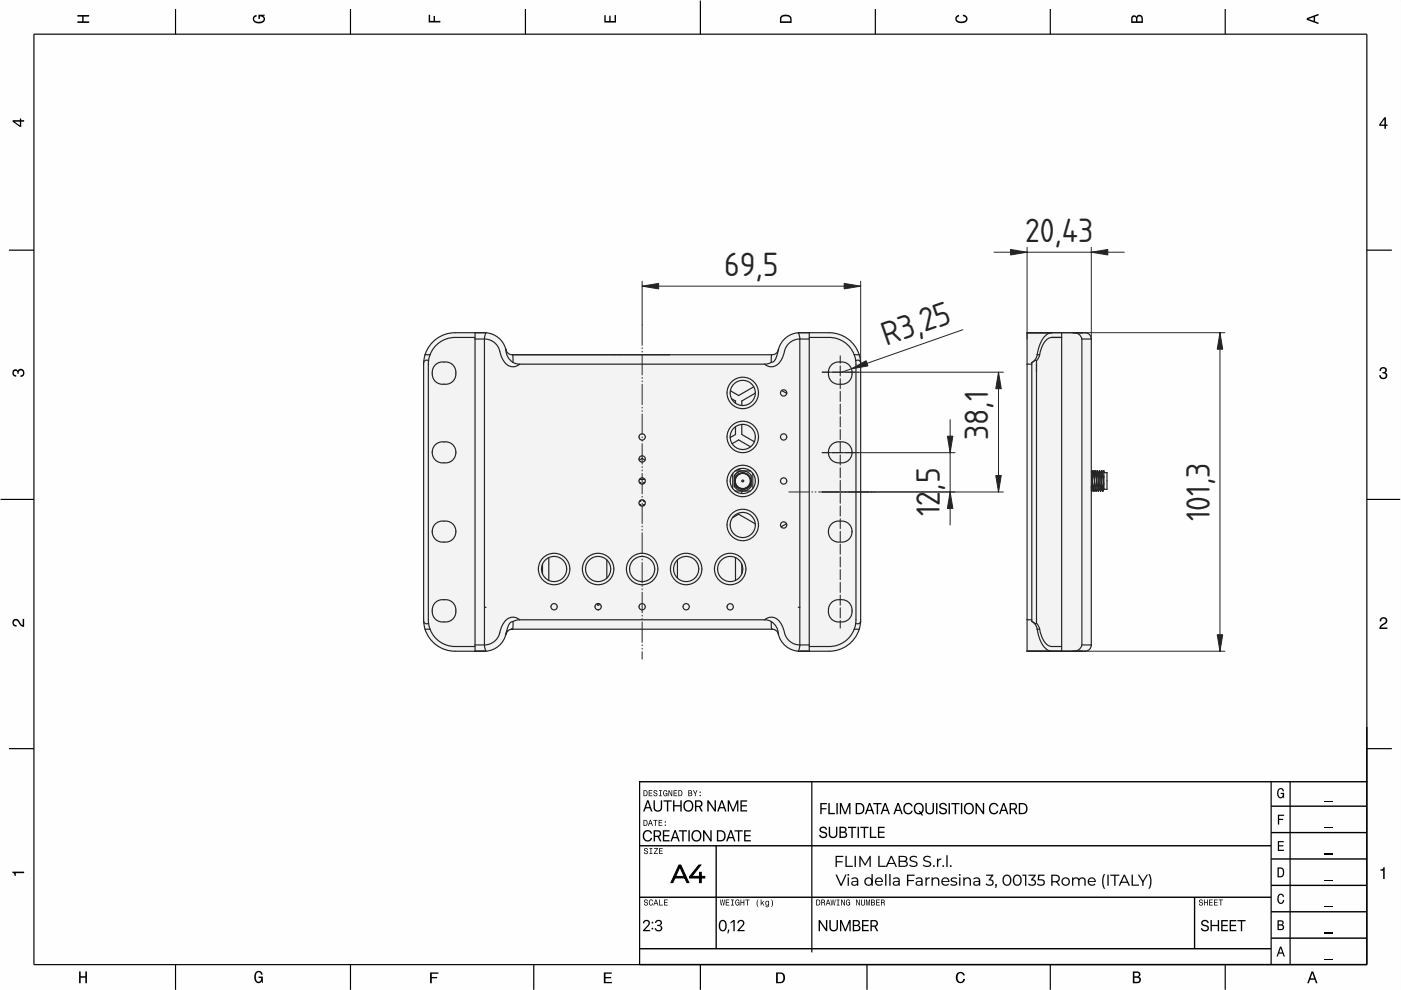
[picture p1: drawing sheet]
<svg xmlns="http://www.w3.org/2000/svg" width="297mm" height="210mm" viewBox="0 0 297 210" stroke-linecap="round" stroke-linejoin="round" font-family="sans-serif">
<defs><g id="words">
<g font-size="6.7" fill="#212529">
<text x="217.3" y="51.3">20,43</text>
<text x="153.5" y="58.5">69,5</text>
<text x="187.9" y="73.3" transform="rotate(-19 187.9 73.3)">R3,25</text>
<text x="209.5" y="93.3" transform="rotate(-90 209.5 93.3)">38,1</text>
<text x="199.3" y="104.1" transform="rotate(-90 199.3 104.1)">,</text>
<text x="199.3" y="102.5" transform="rotate(-90 199.3 102.5)">5</text>
<text x="199.3" y="109.5" transform="rotate(-90 199.3 109.5)">12</text>
<text x="256.5" y="110.6" transform="rotate(-90 256.5 110.6)">101,3</text>
</g>
</g></defs>
<path d="M0 0h297v210h-297z" fill-rule="evenodd" fill="#fefdff"/>
<g fill="#000">
<path d="M0 0h297v210h-297zM0 0v210h297v-210z"/>
<path d="M137.2 169.7h.2v.3l-.7 2.1h-.4zM137.2 169.7l-.8 2.4h.3l.7-2.1v-.3zM136.8 171.1h1.1v.3h-1.2zM136.8 171.1l-.1 .3h1.2v-.3zM137.3 169.7h.2l.8 2.4h-.3zM137.3 169.7l.7 2.4h.3l-.8-2.4zM138.6 169.7h.3v1.5a.62 .62 0 0 0 .6 .6 .62 .62 0 0 0 .6-.6v-1.5h.3v1.5a.91 .91 0 0 1-.9 .9 .91 .91 0 0 1-.9-.9zM138.6 169.7v1.5a.91 .91 0 0 0 .9 .9 .91 .91 0 0 0 .9-.9v-1.5h-.3v1.5a.62 .62 0 0 1-.6 .6 .62 .62 0 0 1-.7-.6v-1.5zM140.7 169.7h1.7v.3h-.7v2.1h-.3v-2.1h-.7zM140.7 169.7v.3h.7v2.1h.3v-2.1h.7v-.3zM142.7 169.7h.3v1h1.2v-1h.3v2.4h-.3v-1.1h-1.2v1.1h-.3zM142.7 169.7v2.4h.3v-1.1h1.3l-.1 1.1h.3v-2.4h-.3l.1 1h-1.3v-1zM145.2 169.9a1.2 1.2 0 0 1 1.8 .5 1.2 1.2 0 0 1-.7 1.6 1.23 1.23 0 0 1-1.4-.6 1.23 1.23 0 0 1 .3-1.5zM145.2 169.9a1.19 1.19 0 0 0-.2 1.6 1.19 1.19 0 0 0 1.6 .3 1.19 1.19 0 0 0 .3-1.6 1.19 1.19 0 0 0-1.7-.3zM145.4 170.2l-.2 .3a.85 .85 0 0 0 .7 1.3 .85 .85 0 0 0 .8-1.3 .73 .73 0 0 0-.6-.6 .73 .73 0 0 0-.7 .3zM145.4 170.2a.89 .89 0 0 1 1.2 .1 .89 .89 0 0 1-.1 1.3 .89 .89 0 0 1-1.2-.2 .89 .89 0 0 1 .1-1.2zM147.4 169.7a1.56 1.56 0 0 1 1.3 .2 .74 .74 0 0 1-.2 1.2l.5 1h-.3l-.5-1h-.6v1h-.2zM147.4 169.7v2.4h.2v-1h.6l.5 1h.3l-.5-1a.71 .71 0 0 0 .4-.8 .71 .71 0 0 0-.7-.6zM147.6 170v.9h.6a.45 .45 0 0 0 .4-.5 .45 .45 0 0 0-.4-.4zM147.6 170h.6a.46 .46 0 0 1 .4 .4 .46 .46 0 0 1-.4 .5h-.6zM150 169.7h.2l1.5 2.2-.3-.3h.1v-1.9h.3v2.4h-.3l-1.5-2.3 .4 .4h-.2v1.9h-.2zM150 169.7v2.4h.2v-1.9h.2l-.4-.4 1.5 2.3h.3v-2.4h-.3v1.9h-.1l.3 .3-1.5-2.2zM152.9 169.7h.2v.3l-.7 2.1h-.4zM152.9 169.7l-.8 2.4h.2l.8-2.1v-.3zM152.5 171.1h1.1v.3h-1.2zM152.5 171.1l-.1 .3h1.2l-.1-.3zM153 169.7h.2l.8 2.4h-.3zM153 169.7l.7 2.4h.3l-.8-2.4zM154.3 169.7h.3l.8 2 .8-2h.3v2.4h-.2v-1.9h-.2l.4-.4-1 2.3h-.2l-.9-2.3 .3 .4h-.1v1.9h-.3zM154.3 169.7v2.4h.3v-1.9h.1l-.3-.4 .9 2.3h.2l1-2.3-.3 .4h.1v1.9h.2v-2.4h-.3l-.8 2-.8-2zM157 169.7h1.4v.3h-1.1v.7h1.1v.3h-1.1v.8h1.1v.3h-1.4zM157 169.7v2.4h1.4v-.3h-1.1v-.8h1v-.3h-1v-.7h1.1v-.3z"/>
<path d="M137.2 169.7h.2v.3l-.7 2.1h-.3zM136.8 171.1h1.1v.3h-1.2zM137.3 169.7h.2l.8 2.4h-.3zM138.6 169.7h.2v1.5a.62 .62 0 0 0 .7 .6 .62 .62 0 0 0 .6-.6v-1.5h.3v1.5a.91 .91 0 0 1-.9 .9 .91 .91 0 0 1-.9-.9zM140.7 169.7h1.7v.3h-.7v2.1h-.3v-2.1h-.7zM142.7 169.7h.3v1h1.2v-1h.3v2.4h-.3v-1.1h-1.2v1.1h-.3zM145.2 169.9a1.2 1.2 0 0 1 1.8 .5 1.2 1.2 0 0 1-.7 1.6 1.22 1.22 0 0 1-1.4-.6 1.22 1.22 0 0 1 .3-1.5zM145.4 170.2l-.2 .3a.85 .85 0 0 0 .7 1.3 .85 .85 0 0 0 .8-1.3 .73 .73 0 0 0-.6-.6 .73 .73 0 0 0-.7 .3zM147.4 169.7a1.56 1.56 0 0 1 1.3 .2 .74 .74 0 0 1-.2 1.2l.5 1h-.3l-.5-1h-.6v1h-.2zM147.6 170v.9h.6a.45 .45 0 0 0 .4-.5 .45 .45 0 0 0-.4-.4zM150 169.7h.2l1.5 2.2-.3-.3h.1v-1.9h.3v2.4h-.3l-1.5-2.3 .4 .4h-.2v1.9h-.2zM152.9 169.7h.2v.3l-.8 2.1h-.3zM152.5 171.1h1l.1 .3h-1.2zM153 169.7h.2l.8 2.4h-.3zM154.3 169.7h.3l.8 2 .8-2h.3v2.4h-.2v-1.9h-.1l.3-.4-1 2.3h-.2l-.9-2.3 .3 .4h-.1v1.9h-.3zM157 169.7h1.4v.3h-1.1v.7h1v.3h-1v.8h1.1v.3h-1.4z"/>
<path d="M136.6 176.3a.97 .97 0 0 1 1.7 .5h-.3a.77 .77 0 0 0-1.1-.5 .77 .77 0 0 0-.3 1.1 .71 .71 0 0 0 .6 .7 .71 .71 0 0 0 .8-.4h.3a1.04 1.04 0 0 1-1.4 .7 1.04 1.04 0 0 1-.6-1.4zM138.6 176a1.56 1.56 0 0 1 1.4 .2 .74 .74 0 0 1-.3 1.2l.5 1h-.3l-.5-.9h-.5v.9h-.3zM138.9 176.3v.9h.5a.45 .45 0 0 0 .5-.5 .45 .45 0 0 0-.5-.4zM140.5 176h1.5v.3h-1.2v.8h1.1v.2h-1.1v.8h1.2v.3h-1.5zM143 176h.2v.4l-.8 2h-.3zM142.6 177.5h1l.1 .2h-1.2zM143.1 176h.2l.8 2.4h-.3zM143.9 176h1.8v.3h-.8v2.1h-.2v-2.1h-.8zM146 176h.2v2.4h-.2zM146.9 176.3a1.2 1.2 0 0 1 1.8 .4 1.2 1.2 0 0 1-.7 1.7 1.22 1.22 0 0 1-1.3-.7 1.22 1.22 0 0 1 .2-1.4zM147.1 176.5l-.2 .4a.85 .85 0 0 0 .8 1.3 .85 .85 0 0 0 .7-1.3 .73 .73 0 0 0-.6-.6 .73 .73 0 0 0-.7 .2zM149.1 176h.2l1.5 2.3-.3-.4h.1v-1.9h.3v2.4h-.3l-1.5-2.2 .4 .3h-.2v1.9h-.2zM152 176h.8a1.19 1.19 0 0 1 1 1.2 1.19 1.19 0 0 1-1 1.2h-.8zM152.3 176.3v1.8a.91 .91 0 0 0 1.3-.9 .81 .81 0 0 0-.9-.9zM154.8 176h.2v.4l-.7 2h-.3zM154.4 177.5h1.1v.2h-1.2zM154.9 176h.2l.8 2.4h-.3zM155.7 176h1.8v.3h-.8v2.1h-.2v-2.1h-.8zM157.8 176h1.4v.3h-1.1v.8h1v.2h-1v.8h1.1v.3h-1.4z"/>
<path d="M136.6 176.3a.98 .98 0 0 1 1.7 .4l-.3 .1a.77 .77 0 0 0-1.1-.5 .77 .77 0 0 0-.3 1.1 .71 .71 0 0 0 .6 .8 .71 .71 0 0 0 .8-.5h.3a.92 .92 0 0 1-1.2 .7 1.34 1.34 0 0 1-.5-2.1zM136.6 176.3a1.19 1.19 0 0 0-.2 1.5 1.19 1.19 0 0 0 1.5 .4l.4-.5h-.3a.71 .71 0 0 1-.9 .5 .71 .71 0 0 1-.5-.8 .77 .77 0 0 1 .3-1.1 .77 .77 0 0 1 1.1 .5h.3a.97 .97 0 0 0-1.7-.5zM138.6 176a1.56 1.56 0 0 1 1.4 .2 .74 .74 0 0 1-.3 1.2l.6 1h-.4l-.5-.9h-.5v.9h-.3zM138.6 176v2.4h.3v-.9h.5l.5 .9h.3l-.5-1a.71 .71 0 0 0 .5-.8 .71 .71 0 0 0-.8-.6zM138.9 176.3v.9h.5a.45 .45 0 0 0 .5-.5 .45 .45 0 0 0-.5-.4zM138.9 176.3h.5a.46 .46 0 0 1 .5 .4 .46 .46 0 0 1-.5 .5h-.5zM140.5 176h1.5v.3h-1.2v.8h1.1v.2h-1.1v.8h1.2v.3h-1.5zM140.5 176v2.4h1.5v-.3h-1.2v-.8h1.1v-.2h-1.1v-.8h1.2v-.3zM143 176h.2v.4l-.8 2h-.3zM143 176l-.9 2.4h.3l.8-2v-.4zM142.6 177.5h1l.1 .2h-1.2zM142.6 177.5l-.1 .2h1.2l-.1-.2zM143.1 176h.2l.8 2.4h-.3zM143.1 176l.7 2.4h.3l-.8-2.4zM143.9 176h1.8v.3h-.8v2.1h-.2v-2.1h-.8zM143.9 176v.3h.8v2.1h.2v-2.1h.8v-.3zM146 176h.2v2.4h-.2zM146 176v2.4h.2v-2.4zM146.9 176.3a1.2 1.2 0 0 1 1.8 .4 1.2 1.2 0 0 1-.7 1.7 1.23 1.23 0 0 1-1.3-.7 1.23 1.23 0 0 1 .2-1.4zM146.9 176.3a1.19 1.19 0 0 0-.2 1.6 1.19 1.19 0 0 0 1.7 .3 1.19 1.19 0 0 0 .2-1.7 1.19 1.19 0 0 0-1.7-.2zM147.1 176.5l-.2 .4a.85 .85 0 0 0 .8 1.3 .85 .85 0 0 0 .7-1.3 .73 .73 0 0 0-.6-.6 .73 .73 0 0 0-.7 .2zM147.1 176.5a.89 .89 0 0 1 1.2 .2 .89 .89 0 0 1-.1 1.2 .89 .89 0 0 1-1.2-.2 .89 .89 0 0 1 .1-1.2zM149.1 176h.2l1.5 2.3-.3-.4h.1v-1.9h.3v2.4h-.3l-1.5-2.2 .4 .3h-.2v1.9h-.2zM149.1 176v2.4h.2v-1.9h.2l-.4-.3 1.5 2.2h.3v-2.4h-.3v1.9h-.1l.3 .4-1.5-2.3zM152 176h.8a1.19 1.19 0 0 1 1 1.2 1.19 1.19 0 0 1-1 1.2h-.8zM152 176v2.4h.8a1.19 1.19 0 0 0 1-1.2 1.19 1.19 0 0 0-1-1.2zM152.3 176.3v1.8a.91 .91 0 0 0 1.3-.9 .81 .81 0 0 0-.9-.9zM152.3 176.3a.92 .92 0 0 1 1.3 .9 .81 .81 0 0 1-.9 .9h-.4zM154.8 176h.2v.4l-.7 2h-.3zM154.8 176l-.8 2.4h.3l.7-2v-.4zM154.4 177.5h1.1l.1 .2h-1.3zM154.4 177.5l-.1 .2h1.2v-.2zM154.9 176h.2l.8 2.4h-.3zM154.9 176l.7 2.4h.3l-.8-2.4zM155.7 176h1.8v.3h-.8v2.1h-.2v-2.1h-.8zM155.7 176v.3h.8v2.1h.2v-2.1h.8v-.3zM157.8 176h1.4v.3h-1.1v.8h1v.2h-1v.8h1.1v.3h-1.4zM157.8 176v2.4h1.4v-.3h-1.1v-.8h1v-.2h-1v-.8h1.1v-.3z"/>
<path d="M173.9 170.3h1.4v.2h-1.1v.8h1v.3h-1v1h-.3zM173.9 170.3v2.3h.3v-1h1v-.3h-1v-.8h1.1v-.2zM175.6 170.3h.3v2.1h1.1v.2h-1.4zM175.6 170.3v2.3h1.4v-.2h-1.1v-2.1zM177.3 170.3h.3v2.3h-.3zM177.3 170.3v2.3h.3v-2.3zM178.1 170.3h.3l.8 2 .8-2h.3v2.3h-.3v-1.8h-.1l.3-.5-.9 2.3h-.2l-1-2.3 .4 .5h-.2v1.8h-.2zM178.1 170.3v2.3h.2v-1.8h.2l-.3-.5 .9 2.3h.2l.9-2.3-.3 .5h.2l-.1 1.8h.3v-2.3h-.3l-.8 2-.8-2zM181.4 170.3h.8a1.19 1.19 0 0 1 1.1 1.1 1.19 1.19 0 0 1-1.1 1.2h-.8zM181.4 170.3v2.3h.8a1.19 1.19 0 0 0 1.1-1.2 1.19 1.19 0 0 0-1.1-1.1zM181.7 170.5v1.9a.91 .91 0 0 0 1.3-1 .81 .81 0 0 0-.8-.9zM181.7 170.5a.92 .92 0 0 1 1.3 .9 .81 .81 0 0 1-.8 1h-.5zM184.2 170.3h.2v.3l-.7 2h-.3zM184.2 170.3l-.8 2.3h.3l.7-2v-.3zM183.9 171.7h1l.1 .2h-1.2zM183.9 171.7l-.1 .2h1.2l-.1-.2zM184.4 170.3h.1l.9 2.3h-.3zM184.4 170.3l.7 2.3h.3l-.9-2.3zM185.2 170.3h1.7v.2h-.7v2.1h-.3v-2.1h-.7zM185.2 170.3v.2h.7v2.1h.3v-2.1h.7v-.2zM187.5 170.3h.3v.3l-.8 2h-.3zM187.5 170.3l-.8 2.3h.3l.8-2v-.3zM187.2 171.7h1l.1 .2h-1.2zM187.2 171.7l-.1 .2h1.2l-.1-.2zM187.7 170.3h.1l.9 2.3h-.3zM187.7 170.3l.7 2.3h.3l-.9-2.3zM190.3 170.3h.2v.3l-.8 2h-.3zM190.3 170.3l-.9 2.3h.3l.8-2v-.3zM189.9 171.7h1l.1 .2h-1.2zM189.9 171.7l-.1 .2h1.2l-.1-.2zM190.4 170.3h.2l.8 2.3h-.3zM190.4 170.3l.7 2.3h.3l-.8-2.3zM191.9 170.5a.98 .98 0 0 1 1.6 .5h-.3a.77 .77 0 0 0-1-.4 .77 .77 0 0 0-.4 1 .71 .71 0 0 0 .6 .8 .71 .71 0 0 0 .8-.5h.3a.92 .92 0 0 1-1.1 .7 1.34 1.34 0 0 1-.5-2.1zM191.9 170.5a1.19 1.19 0 0 0-.3 1.6 1.19 1.19 0 0 0 1.6 .4l.3-.6h-.3a.71 .71 0 0 1-.8 .5 .71 .71 0 0 1-.6-.8 .77 .77 0 0 1 .4-1 .77 .77 0 0 1 1 .4h.3a.97 .97 0 0 0-1.6-.5zM194.1 170.5a1.2 1.2 0 0 1 1.7 .4 1.2 1.2 0 0 1-.6 1.7 1.23 1.23 0 0 1-1.4-.6 1.23 1.23 0 0 1 .3-1.5zM194.1 170.5a1.19 1.19 0 0 0-.2 1.6 1.19 1.19 0 0 0 1.6 .3 1.19 1.19 0 0 0 .2-1.6 1.19 1.19 0 0 0-1.6-.3zM194.2 170.7l-.1 .4a.85 .85 0 0 0 .7 1.3 .85 .85 0 0 0 .7-1.3 .73 .73 0 0 0-.5-.6 .73 .73 0 0 0-.8 .2zM194.2 170.7a.89 .89 0 0 1 1.2 .2 .89 .89 0 0 1 0 1.2 .89 .89 0 0 1-1.3-.1 .89 .89 0 0 1 .1-1.3zM194.7 171.9h.4l.6 1h-.3zM194.8 171.9l.6 1h.3l-.6-1zM196.2 170.3h.3v1.5a.62 .62 0 0 0 .6 .6 .62 .62 0 0 0 .6-.6v-1.5h.3v1.5a.91 .91 0 0 1-.9 .9 .91 .91 0 0 1-.9-.9zM196.2 170.3v1.5a.91 .91 0 0 0 .9 .9 .91 .91 0 0 0 .9-.9v-1.5h-.3v1.5a.62 .62 0 0 1-.6 .6 .62 .62 0 0 1-.6-.6v-1.5zM198.5 170.3h.2v2.3h-.2zM198.5 170.3v2.3h.2v-2.3zM199.4 170.4a.83 .83 0 0 1 1.3 .5h-.2a.5 .5 0 0 0-.6-.4 .5 .5 0 0 0-.4 .5l.6 .3a.71 .71 0 0 1 .7 .9 .71 .71 0 0 1-1 .5 .7 .7 0 0 1-.7-.7h.3a.53 .53 0 0 0 .6 .4 .53 .53 0 0 0 .4-.7l-.4-.1a.71 .71 0 0 1-.8-.3 .71 .71 0 0 1 .2-.9zM199.4 170.4l-.2 .6 .1 .3 .5 .2a.49 .49 0 0 1 .7 .6 .49 .49 0 0 1-.8 .2l-.3-.3h-.3a.83 .83 0 0 0 1 .7 .83 .83 0 0 0 .6-1l-.4-.3a.78 .78 0 0 1-.9-.5 .53 .53 0 0 1 .6-.4 .53 .53 0 0 1 .5 .4h.2a.83 .83 0 0 0-1.3-.5zM201.1 170.3h.3v2.3h-.3zM201.1 170.3v2.3h.3v-2.3zM201.7 170.3h1.7v.2h-.7v2.1h-.3v-2.1h-.7zM201.7 170.3v.2h.7v2.1h.3v-2.1h.7v-.2zM203.7 170.3h.3v2.3h-.3zM203.7 170.3v2.3h.3v-2.3zM204.7 170.5a1.2 1.2 0 0 1 1.7 .4 1.2 1.2 0 0 1-.6 1.7 1.23 1.23 0 0 1-1.4-.6 1.23 1.23 0 0 1 .3-1.5zM204.7 170.5a1.19 1.19 0 0 0-.2 1.6 1.19 1.19 0 0 0 1.6 .3 1.19 1.19 0 0 0 .2-1.6 1.19 1.19 0 0 0-1.6-.3zM204.9 170.7l-.2 .4a.85 .85 0 0 0 .7 1.3 .85 .85 0 0 0 .7-1.3 .73 .73 0 0 0-.5-.6 .73 .73 0 0 0-.7 .2zM204.9 170.7a.89 .89 0 0 1 1.2 .2 .89 .89 0 0 1-.1 1.2 .89 .89 0 0 1-1.2-.1 .89 .89 0 0 1 .1-1.3zM206.8 170.3h.3l1.5 2.2-.4-.4h.2v-1.8h.3v2.3h-.3l-1.5-2.2 .3 .4h-.1v1.8h-.3zM206.8 170.3v2.3h.3v-1.8h.1l-.3-.4 1.5 2.2h.3v-2.3h-.3v1.8h-.1l.3 .4-1.5-2.2zM210 170.5a.98 .98 0 0 1 1.7 .5h-.3a.77 .77 0 0 0-1.1-.4 .77 .77 0 0 0-.3 1 .71 .71 0 0 0 .6 .8 .71 .71 0 0 0 .8-.5h.3a.92 .92 0 0 1-1.2 .7 1.34 1.34 0 0 1-.5-2.1zM210 170.5a1.19 1.19 0 0 0-.2 1.6 1.19 1.19 0 0 0 1.5 .4l.4-.6h-.3a.71 .71 0 0 1-.9 .5 .71 .71 0 0 1-.5-.8 .77 .77 0 0 1 .3-1 .77 .77 0 0 1 1.1 .4h.3a.97 .97 0 0 0-1.7-.5zM212.7 170.3h.2v.3l-.8 2h-.3zM212.7 170.3l-.9 2.3h.3l.8-2v-.3zM212.3 171.7h1l.1 .2h-1.2zM212.3 171.7l-.1 .2h1.2l-.1-.2zM212.8 170.3h.1l.9 2.3h-.3zM212.8 170.3l.7 2.3h.3l-.9-2.3zM214.1 170.3a1.56 1.56 0 0 1 1.3 .2 .74 .74 0 0 1-.2 1.1l.5 1h-.3l-.5-.9h-.6v.9h-.2zM214.1 170.3v2.3h.2v-.9h.6l.5 .9h.3l-.5-1a.71 .71 0 0 0 .4-.8 .71 .71 0 0 0-.7-.5zM214.3 170.5v.9h.6a.45 .45 0 0 0 .4-.4 .45 .45 0 0 0-.4-.5zM214.3 170.5h.6a.46 .46 0 0 1 .5 .5 .46 .46 0 0 1-.5 .4h-.6zM216 170.3h.8a1.19 1.19 0 0 1 1.1 1.1 1.19 1.19 0 0 1-1.1 1.2h-.8zM216 170.3v2.3h.8a1.19 1.19 0 0 0 1-1.2 1.19 1.19 0 0 0-1-1.1zM216.3 170.5v1.9a.91 .91 0 0 0 1.3-1 .81 .81 0 0 0-.8-.9zM216.3 170.5a.92 .92 0 0 1 1.3 .9 .81 .81 0 0 1-.8 1h-.5z"/>
<path d="M173.9 170.3h1.4v.2h-1.1v.8h1v.3h-1v1h-.3zM175.6 170.3h.3v2.1h1.1v.2h-1.4zM177.3 170.3h.3v2.3h-.3zM178.1 170.3h.3l.8 2 .8-2h.3v2.3h-.3v-1.8h-.1l.3-.5-.9 2.3h-.2l-1-2.3 .4 .5h-.2v1.8h-.2zM181.4 170.3h.8a1.19 1.19 0 0 1 1.1 1.1 1.19 1.19 0 0 1-1.1 1.2h-.8zM181.7 170.5v1.9a.91 .91 0 0 0 1.3-1 .81 .81 0 0 0-.8-.9zM184.2 170.3h.2v.3l-.7 2h-.3zM183.9 171.7h1l.1 .2h-1.2zM184.4 170.3h.1l.9 2.3h-.3zM185.2 170.3h1.7v.2h-.7v2.1h-.3v-2.1h-.7zM187.5 170.3h.3v.3l-.8 2h-.3zM187.2 171.7h1l.1 .2h-1.2zM187.7 170.3h.1l.9 2.3h-.3zM190.3 170.3h.2v.3l-.8 2h-.3zM189.9 171.7h1l.1 .2h-1.2zM190.4 170.3h.2l.8 2.3h-.3zM191.9 170.5a.97 .97 0 0 1 1.6 .5h-.3a.77 .77 0 0 0-1-.4 .77 .77 0 0 0-.4 1 .71 .71 0 0 0 .6 .8 .71 .71 0 0 0 .8-.5h.3a1.04 1.04 0 0 1-1.4 .7 1.04 1.04 0 0 1-.6-1.4zM194.1 170.5a1.2 1.2 0 0 1 1.7 .4 1.2 1.2 0 0 1-.6 1.7 1.22 1.22 0 0 1-1.4-.6 1.22 1.22 0 0 1 .3-1.5zM194.2 170.7l-.1 .4a.85 .85 0 0 0 .7 1.3 .85 .85 0 0 0 .7-1.3 .73 .73 0 0 0-.5-.6 .73 .73 0 0 0-.8 .2zM194.8 171.9h.3l.6 1h-.3zM196.2 170.3h.3v1.5a.62 .62 0 0 0 .6 .6 .62 .62 0 0 0 .6-.6v-1.5h.3v1.5a.91 .91 0 0 1-.9 .9 .91 .91 0 0 1-.9-.9zM198.5 170.3h.2v2.3h-.2zM199.4 170.4a.83 .83 0 0 1 1.3 .5h-.2a.47 .47 0 0 0-.7-.5 .47 .47 0 0 0-.2 .8 .96 .96 0 0 1 1.2 1 .9 .9 0 0 1-.9 .5 .9 .9 0 0 1-.8-.7h.3a.53 .53 0 0 0 .6 .4 .53 .53 0 0 0 .4-.7 1.34 1.34 0 0 1-1.3-.8zM201.1 170.3h.3v2.3h-.3zM201.7 170.3h1.7v.2h-.7v2.1h-.3v-2.1h-.7zM203.7 170.3h.3v2.3h-.3zM204.7 170.5a1.2 1.2 0 0 1 1.7 .4 1.2 1.2 0 0 1-.6 1.7 1.22 1.22 0 0 1-1.4-.6 1.22 1.22 0 0 1 .3-1.5zM204.9 170.7l-.2 .4a.85 .85 0 0 0 .7 1.3 .85 .85 0 0 0 .7-1.3 .73 .73 0 0 0-.5-.6 .73 .73 0 0 0-.7 .2zM206.8 170.3h.3l1.5 2.2-.3-.4h.1v-1.8h.3v2.3h-.3l-1.5-2.2 .3 .4h-.1v1.8h-.3zM210 170.5a.97 .97 0 0 1 1.7 .5h-.3a.77 .77 0 0 0-1.1-.4 .77 .77 0 0 0-.3 1 .71 .71 0 0 0 .6 .8 .71 .71 0 0 0 .8-.5h.3a1.04 1.04 0 0 1-1.4 .7 1.04 1.04 0 0 1-.6-1.4zM212.7 170.3h.2v.3l-.8 2h-.3zM212.3 171.7h1l.1 .2h-1.2zM212.8 170.3h.1l.9 2.3h-.3zM214.1 170.3a1.56 1.56 0 0 1 1.3 .2 .74 .74 0 0 1-.2 1.1l.5 1h-.3l-.5-.9h-.6v.9h-.2zM214.3 170.5v.9h.6a.45 .45 0 0 0 .4-.4 .45 .45 0 0 0-.4-.5zM216 170.3h.8a1.19 1.19 0 0 1 1.1 1.1 1.19 1.19 0 0 1-1.1 1.2h-.8zM216.3 170.5v1.9a.91 .91 0 0 0 1.3-1 .81 .81 0 0 0-.8-.9z"/>
<path d="M174 175.4a.83 .83 0 0 1 1.3 .5h-.2a.47 .47 0 0 0-.7-.4 .47 .47 0 0 0-.2 .7 .96 .96 0 0 1 1.2 1 .9 .9 0 0 1-.9 .5 .9 .9 0 0 1-.8-.7h.3a.53 .53 0 0 0 .6 .5 .53 .53 0 0 0 .4-.7 1.34 1.34 0 0 1-1.3-.9zM175.7 175.3h.3v1.5a.62 .62 0 0 0 .6 .6 .62 .62 0 0 0 .6-.6v-1.5h.3v1.5a.91 .91 0 0 1-.9 .9 .91 .91 0 0 1-.9-.9zM178.1 175.3h.7a.57 .57 0 0 1 .7 .4 .57 .57 0 0 1-.4 .7 .64 .64 0 0 1 .5 .8 .64 .64 0 0 1-.8 .5h-.7v-.3h.7a.43 .43 0 0 0 .5-.4 .43 .43 0 0 0-.5-.4h-.7v-.3h.8a.37 .37 0 0 0 .3-.4 .37 .37 0 0 0-.4-.3h-.7zM178 175.3h.3v2.4h-.3zM179.8 175.3h1.7v.3h-.7v2.1h-.3v-2.1h-.7zM181.8 175.3h.3v2.4h-.3zM182.4 175.3h1.7v.3h-.7v2.1h-.3v-2.1h-.7zM184.4 175.3h.3v2.1h1.1v.3h-1.4zM186.1 175.3h1.5v.3h-1.2v.7h1.1v.3h-1.1v.8h1.2v.3h-1.5z"/>
<path d="M174 175.4a.83 .83 0 0 1 1.3 .5h-.2a.5 .5 0 0 0-.6-.4 .5 .5 0 0 0-.4 .6l.6 .3a.71 .71 0 0 1 .7 .8 .71 .71 0 0 1-1 .5 .7 .7 0 0 1-.7-.7h.3a.53 .53 0 0 0 .6 .4 .53 .53 0 0 0 .4-.6l-.4-.2a.71 .71 0 0 1-.8-.3 .71 .71 0 0 1 .2-.9zM174 175.4l-.2 .7 .1 .2 .5 .3a.49 .49 0 0 1 .7 .5 .49 .49 0 0 1-.8 .3l-.3-.4h-.3a.83 .83 0 0 0 1 .7 .83 .83 0 0 0 .6-1l-.4-.3a.78 .78 0 0 1-.9-.5 .53 .53 0 0 1 .6-.4 .53 .53 0 0 1 .5 .4h.2a.83 .83 0 0 0-1.3-.5zM175.7 175.3h.3v1.5a.62 .62 0 0 0 .6 .6 .62 .62 0 0 0 .6-.6v-1.5h.3v1.5a.91 .91 0 0 1-.9 .9 .91 .91 0 0 1-.9-.9zM175.7 175.3v1.5a.91 .91 0 0 0 .9 .9 .91 .91 0 0 0 .9-.9v-1.5h-.3v1.5a.62 .62 0 0 1-.6 .6 .62 .62 0 0 1-.6-.6v-1.5zM178.1 175.3h.7a.57 .57 0 0 1 .7 .4 .57 .57 0 0 1-.4 .7 .61 .61 0 0 1 .5 .4 .61 .61 0 0 1-.2 .7l-.3 .1-1 .1v-.3h.7a.43 .43 0 0 0 .5-.4 .43 .43 0 0 0-.5-.4h-.7v-.3h.8a.37 .37 0 0 0 .3-.4 .37 .37 0 0 0-.4-.3h-.7zM178.1 175.3v.3h.7a.37 .37 0 0 1 .4 .3 .37 .37 0 0 1-.3 .4h-.8v.3h.7a.43 .43 0 0 1 .5 .4 .43 .43 0 0 1-.5 .4h-.7v.3h.7a.64 .64 0 0 0 .8-.5 .64 .64 0 0 0-.5-.8 .57 .57 0 0 0 .4-.7 .57 .57 0 0 0-.7-.4zM178 175.3h.3v2.4h-.3zM178 175.3v2.4h.3v-2.4zM179.8 175.3h1.7v.3h-.7v2.1h-.3v-2.1h-.7zM179.8 175.3v.3h.7v2.1h.3v-2.1h.7v-.3zM181.8 175.3h.3v2.4h-.3zM181.8 175.3v2.4h.3v-2.4zM182.4 175.3h1.7v.3h-.7v2.1h-.3v-2.1h-.7zM182.4 175.3v.3h.7v2.1h.3v-2.1h.7v-.3zM184.4 175.3h.3v2.1h1.1v.3h-1.4zM184.4 175.3v2.4h1.4v-.3h-1.1v-2.1zM186.1 175.3h1.5v.3h-1.2v.7h1.1v.3h-1.1v.8h1.2v.3h-1.5zM186.1 175.3v2.4h1.5v-.3h-1.2v-.8h1.1v-.3h-1.1v-.7h1.2v-.3z"/>
<path d="M136.5 195.2a.76 .76 0 0 1 1.2 .1 .76 .76 0 0 1-.3 1.2l-.8 .8 .1-.2v.2l-.1-.1h1.2v.2h-1.5v-.2l1-1a.48 .48 0 0 0 0-.8 .48 .48 0 0 0-.7 .4h-.3zM136.5 195.2l-.2 .6h.3a.47 .47 0 0 1 .6-.5 .47 .47 0 0 1 .2 .8l-1.1 1.1v.2h1.5v-.2h-1.2l.1 .1v-.2l-.1 .2 .8-.8a.75 .75 0 0 0 .3-1.2 .75 .75 0 0 0-1.2-.1zM138.1 196.9a.2 .2 0 0 1 .4 0 .2 .2 0 0 1-.4 0zM138.1 196.9a.2 .2 0 0 0 .4 0 .2 .2 0 0 0-.4 0zM138.1 195.6a.2 .2 0 0 1 .4 0 .2 .2 0 0 1-.4 0zM138.1 195.6a.2 .2 0 0 0 .4 0 .2 .2 0 0 0-.4 0zM139.1 195.2a.68 .68 0 0 1 1-.1 .68 .68 0 0 1 0 1l-.2 .1a.63 .63 0 0 1 .5 .6 .63 .63 0 0 1-.6 .7 .77 .77 0 0 1-1-.7h.3a.5 .5 0 0 0 .7 .4 .5 .5 0 0 0 .2-.7l-.7-.2v-.2a.53 .53 0 0 0 .8-.4 .47 .47 0 0 0-.5-.4 .47 .47 0 0 0-.5 .4h-.2zM139.1 195.2l-.2 .5h.2a.45 .45 0 0 1 .5-.5 .45 .45 0 0 1 .4 .4 .45 .45 0 0 1-.4 .5h-.3v.2a.51 .51 0 0 1 .8 .3 .51 .51 0 0 1-.4 .7 .51 .51 0 0 1-.6-.5h-.3a.77 .77 0 0 0 1 .7 .77 .77 0 0 0 .5-1.1l-.4-.2a.62 .62 0 0 0 .4-.8 .62 .62 0 0 0-.9-.3z"/>
<path d="M136.5 195.2a.75 .75 0 0 1 1.2 .1 .75 .75 0 0 1-.3 1.2l-.8 .8 .1-.2v.2l-.1-.1h1.2v.2h-1.5v-.2l1-1a.48 .48 0 0 0 0-.8 .48 .48 0 0 0-.7 .4h-.3zM138.1 196.9a.2 .2 0 0 1 .4 0 .2 .2 0 0 1-.4 0zM138.1 195.6a.2 .2 0 0 1 .4 0 .2 .2 0 0 1-.4 0zM139.1 195.2a.68 .68 0 0 1 1-.1 .68 .68 0 0 1 0 1l-.2 .1a.68 .68 0 0 1 .5 .9 .68 .68 0 0 1-1 .4l-.5-.5-.1-.2h.3a.48 .48 0 0 0 .5 .5 .48 .48 0 0 0 .4-.5 .48 .48 0 0 0-.4-.5h-.3v-.2a.49 .49 0 0 0 .6-.1 .49 .49 0 0 0 .1-.5 .49 .49 0 0 0-.5-.2 .49 .49 0 0 0-.4 .4h-.2z"/>
<path d="M152.7 195.3a.88 .88 0 0 1 1.1-.1 .88 .88 0 0 1 .3 1.1 .86 .86 0 0 1-.4 1 .86 .86 0 0 1-1.1-.2l-.2-1.1zM152.9 195.4l-.2 .9a.61 .61 0 0 0 .2 .7 .61 .61 0 0 0 .7 0l.2-.6a.84 .84 0 0 0-.7-1.1zM154.4 197.1h.3l-.3 .8h-.2zM154.9 195.5l.6-.4h.3v2.3h-.3v-2l-.6 .4zM156.6 195.2a.75 .75 0 0 1 1.1 .1 .75 .75 0 0 1-.3 1.2l-.7 .8v-.2v.2v-.1h1.2v.2h-1.5v-.2l.9-1a.48 .48 0 0 0 .1-.8 .48 .48 0 0 0-.8 .4h-.3z"/>
<path d="M152.7 195.3a.88 .88 0 0 1 1.1-.1 .88 .88 0 0 1 .3 1.1 .86 .86 0 0 1-.4 1.1 .86 .86 0 0 1-1.1-.3l-.2-1.1zM152.7 195.3l-.3 .7a.97 .97 0 0 0 .2 1.1 .97 .97 0 0 0 1.1 .2 1.52 1.52 0 0 0-.3-2.2h-.5zM152.9 195.4l-.2 .9a.61 .61 0 0 0 .2 .7 .61 .61 0 0 0 .7 0l.2-.6a.84 .84 0 0 0-.7-1.1zM152.9 195.4a.71 .71 0 0 1 .8 .2 .71 .71 0 0 1 .1 .8 .58 .58 0 0 1-.6 .8 .58 .58 0 0 1-.5-.8v-.7zM154.4 197.1h.3l-.3 .8h-.2zM154.4 197.1l-.2 .8h.2l.3-.8zM154.9 195.5l.6-.4h.3v2.3h-.3v-2l-.6 .4zM154.9 195.5v.3l.6-.4v2h.3v-2.3h-.3zM156.6 195.2a.76 .76 0 0 1 1.1 .1 .76 .76 0 0 1-.3 1.2l-.7 .8v-.2v.2v-.1h1.2v.2h-1.5v-.2l.9-1a.48 .48 0 0 0 .1-.8 .48 .48 0 0 0-.8 .4h-.3zM156.6 195.2l-.3 .6h.3a.47 .47 0 0 1 .7-.5 .47 .47 0 0 1 .1 .8l-1 1.1v.2h1.5v-.2h-1.2v.1v-.2v.2l.7-.8a.75 .75 0 0 0 .3-1.2 .75 .75 0 0 0-1.1-.1z"/>
<path d="M173.6 195.1h.3l1.5 2.2-.4-.4h.1v-1.8h.3v2.3h-.3l-1.5-2.2 .4 .4h-.1v1.8h-.3zM173.6 195.1v2.3h.3v-1.8h.1l-.4-.4 1.5 2.2h.3v-2.3h-.3v1.8h-.1l.4 .4-1.5-2.2zM175.8 195.1h.3v1.5a.62 .62 0 0 0 .7 .6 .62 .62 0 0 0 .6-.6v-1.5h.3v1.5a.91 .91 0 0 1-.9 .9 .91 .91 0 0 1-1-.9zM175.8 195.1v1.5a.91 .91 0 0 0 1 .9 .91 .91 0 0 0 .9-.9v-1.5h-.3v1.5a.62 .62 0 0 1-.6 .6 .62 .62 0 0 1-.7-.6v-1.5zM178.1 195.1h.3l.8 2 .8-2h.4v2.3h-.3v-1.8h-.1l.3-.5-.9 2.3h-.3l-.9-2.3 .3 .5h-.1v1.8h-.3zM178.1 195.1v2.3h.3v-1.8h.1l-.3-.5 .9 2.3h.3l.9-2.3-.3 .5h.1v1.8h.3v-2.3h-.4l-.8 2-.8-2zM180.9 195.1h.8a.57 .57 0 0 1 .6 .4 .57 .57 0 0 1-.4 .7 .61 .61 0 0 1 .5 .4 .61 .61 0 0 1-.2 .7l-.3 .1h-1v-.2h.7a.43 .43 0 0 0 .5-.5 .43 .43 0 0 0-.5-.4h-.7v-.2h.8a.37 .37 0 0 0 .3-.5 .37 .37 0 0 0-.4-.3h-.7zM180.9 195.1v.2h.7a.37 .37 0 0 1 .4 .3 .37 .37 0 0 1-.3 .5h-.8v.2h.7a.43 .43 0 0 1 .6 .4 .43 .43 0 0 1-.6 .5h-.7v.2h.8a.64 .64 0 0 0 .7-.5 .64 .64 0 0 0-.5-.7 .57 .57 0 0 0 .4-.7 .57 .57 0 0 0-.6-.4zM180.8 195.1h.3v2.3h-.3zM180.8 195.1v2.3h.3v-2.3zM182.8 195.1h1.4v.2h-1.2v.8h1.1v.3h-1.1v.8h1.2v.2h-1.4zM182.8 195.1v2.3h1.4v-.2h-1.2v-.8h1.1v-.3h-1.1v-.8h1.2v-.2zM184.6 195.1a1.56 1.56 0 0 1 1.3 .2 .74 .74 0 0 1-.2 1.2l.5 .9h-.3l-.5-.9h-.6v.9h-.2zM184.6 195.1v2.3h.2v-.9h.6l.5 .9h.3l-.5-.9a.71 .71 0 0 0 .4-.8 .71 .71 0 0 0-.7-.6zM184.8 195.3v.9h.6a.45 .45 0 0 0 .4-.4 .45 .45 0 0 0-.4-.5zM184.8 195.3h.6a.46 .46 0 0 1 .4 .5 .46 .46 0 0 1-.4 .4h-.6z"/>
<path d="M173.6 195.1h.3l1.5 2.2-.4-.4h.1v-1.8h.3v2.3h-.3l-1.5-2.2 .4 .4h-.1v1.8h-.3zM175.8 195.1h.3v1.5a.62 .62 0 0 0 .7 .6 .62 .62 0 0 0 .6-.6v-1.5h.3v1.5a.91 .91 0 0 1-.9 .9 .91 .91 0 0 1-1-.9zM178.1 195.1h.3l.8 2 .8-2h.4v2.3h-.3v-1.8h-.1l.3-.5-.9 2.3h-.3l-.9-2.3 .3 .5h-.1v1.8h-.3zM180.9 195.1h.8a.57 .57 0 0 1 .6 .4 .57 .57 0 0 1-.4 .7 .64 .64 0 0 1 .5 .7 .64 .64 0 0 1-.7 .5h-.8v-.2h.7a.43 .43 0 0 0 .5-.5 .43 .43 0 0 0-.5-.4h-.7v-.2h.8a.37 .37 0 0 0 .3-.5 .37 .37 0 0 0-.4-.3h-.7zM180.8 195.1h.3v2.3h-.3zM182.8 195.1h1.4v.2h-1.2v.8h1.1v.3h-1.1v.8h1.2v.2h-1.4zM184.6 195.1a1.56 1.56 0 0 1 1.3 .2 .74 .74 0 0 1-.2 1.2l.5 .9h-.3l-.5-.9h-.6v.9h-.2zM184.8 195.3v.9h.6a.45 .45 0 0 0 .4-.4 .45 .45 0 0 0-.4-.5z"/>
<path d="M177.2 181.5h1.6v.2h-1.4v2.1h-.2zM177.2 181.5v2.3h.2v-2.1h1.4v-.2zM177.4 182.6h1.2v.2h-1.2zM177.4 182.6v.2h1.2v-.2zM179.3 181.5h.2v2.1h1.3v.2h-1.5zM179.3 181.5v2.3h1.5v-.2h-1.3v-2.1zM181.2 181.5h.3v2.3h-.3zM181.2 181.5v2.3h.3v-2.3zM182.2 181.5h.2l1.1 1.8h-.2l1.1-1.8h.2v2.3h-.2v-2l-.9 1.7h-.2l-.9-1.7h.1v2h-.3zM182.2 181.5v2.3h.2v-2l1 1.7 1-1.6v1.9h.2v-2.3h-.2l-.9 1.8-1.1-1.8zM186.2 181.5h.3v2.1h1.3v.2h-1.6zM186.2 181.5v2.3h1.6v-.2h-1.3v-2.1zM188.8 181.5h.3l1.1 2.3h-.3l-1-2.2h.2l-1 2.2h-.3zM188.9 181.5l-1.1 2.3h.3l.9-2.2 .9 2.2h.3l-1.1-2.3zM188.3 183h1.3l.1 .2h-1.5zM188.3 183l-.1 .2h1.5l-.1-.2zM190.5 181.5h1a.62 .62 0 0 1 .9 .5 .62 .62 0 0 1-.7 .7v-.1a.6 .6 0 0 1 .8 .5 .6 .6 0 0 1-.6 .7h-1.4zM190.5 181.5v2.3h1.1a.62 .62 0 0 0 .8-.5 .62 .62 0 0 0-.6-.7h-.1a.59 .59 0 0 0 .6-.6 .59 .59 0 0 0-.8-.5zM190.8 181.7v1.9h.8a.45 .45 0 0 0 .6-.4 .45 .45 0 0 0-.6-.5h-.9v-.2h.8a.43 .43 0 0 0 .6-.4 .43 .43 0 0 0-.6-.4zM190.8 181.7h.7a.46 .46 0 0 1 .6 .4 .46 .46 0 0 1-.6 .4h-.7v.2h.8a.48 .48 0 0 1 .6 .5 .48 .48 0 0 1-.6 .4h-.8zM193.1 181.6a1.25 1.25 0 0 1 1.3 .1l-.1 .2a.69 .69 0 0 0-.7-.2 .69 .69 0 0 0-.5 .5l.6 .3a.71 .71 0 0 1 .8 .8 .71 .71 0 0 1-1 .5l-.7-.3 .1-.2a.74 .74 0 0 0 .7 .3 .74 .74 0 0 0 .7-.5l-.6-.3a.7 .7 0 0 1-.7-.3 .7 .7 0 0 1 .1-.9zM193.1 181.7a.66 .66 0 0 0-.1 .8 .66 .66 0 0 0 .7 .3 .46 .46 0 0 1 .6 .4 .46 .46 0 0 1-.6 .4l-.8-.3-.1 .2a1.02 1.02 0 0 0 1.7-.3 1.3 1.3 0 0 0-1.2-.8 .48 .48 0 0 1-.1-.7 .48 .48 0 0 1 .7 0l.4 .2 .1-.2a1.26 1.26 0 0 0-1.3 0zM196 181.6a1.25 1.25 0 0 1 1.3 .1l-.1 .2a.69 .69 0 0 0-.7-.2 .69 .69 0 0 0-.5 .5l.6 .3a.71 .71 0 0 1 .8 .8 .71 .71 0 0 1-1 .5l-.7-.3 .1-.2a.74 .74 0 0 0 .7 .3 .74 .74 0 0 0 .6-.5l-.5-.3a.7 .7 0 0 1-.7-.3 .7 .7 0 0 1 .1-.9zM196 181.7a.66 .66 0 0 0-.1 .8 .66 .66 0 0 0 .7 .3 .46 .46 0 0 1 .6 .4 .46 .46 0 0 1-.6 .4l-.8-.3-.1 .2a1.02 1.02 0 0 0 1.7-.3 1.3 1.3 0 0 0-1.2-.8 .48 .48 0 0 1-.1-.7 .48 .48 0 0 1 .7 0l.4 .2 .1-.2a1.26 1.26 0 0 0-1.3 0zM197.8 183.6a.2 .2 0 0 1 .4 0 .2 .2 0 0 1-.4 0zM197.8 183.6a.2 .2 0 0 0 .4 0 .2 .2 0 0 0-.4 0zM198.7 182h.2v.5a.55 .55 0 0 1 .7-.5l-.1 .3a.54 .54 0 0 0-.6 .6v.9h-.2zM198.7 182.1v1.7h.2v-.9a.55 .55 0 0 1 .6-.6v-.3l-.2 .1-.4 .4v-.4zM199.8 183.6a.2 .2 0 0 1 .4 0 .2 .2 0 0 1-.4 0zM199.8 183.6a.16 .16 0 0 0 .3 0 .16 .16 0 0 0-.3 0zM200.6 181.3h.3v2.5h-.3zM200.7 181.3v2.5h.2v-2.5zM201.4 183.6a.2 .2 0 0 1 .4 0 .2 .2 0 0 1-.4 0zM201.4 183.6a.16 .16 0 0 0 .3 0 .16 .16 0 0 0-.3 0z"/>
<path d="M177.2 181.5h1.6v.2h-1.4v2.1h-.2zM177.4 182.6h1.2v.2h-1.2zM179.3 181.5h.2v2.1h1.3v.2h-1.5zM181.2 181.5h.3v2.3h-.3zM182.2 181.5h.2l1.1 1.8 .9-1.8h.2v2.3h-.2v-1.9l-.9 1.6-1.1-1.6v1.9h-.2zM186.2 181.5h.3v2.1h1.3v.2h-1.6zM188.9 181.5h.2l1.1 2.3h-.3l-1-2.2-.8 2.2h-.3zM188.3 183h1.3l.1 .2h-1.5zM190.5 181.5h1a.61 .61 0 0 1 .8 .5 .61 .61 0 0 1-.6 .7 .62 .62 0 0 1 .8 .6 .62 .62 0 0 1-.9 .5h-1.1zM190.8 181.7v1.9h.8a.46 .46 0 0 0 .6-.4 .46 .46 0 0 0-.6-.5h-.8v-.2h.7a.44 .44 0 0 0 .6-.4 .44 .44 0 0 0-.6-.4zM193.1 181.7a1.28 1.28 0 0 1 1.3 0l-.1 .2a.7 .7 0 0 0-.7-.3 .7 .7 0 0 0-.5 .6l.6 .3a.7 .7 0 0 1 .8 .8 .7 .7 0 0 1-1 .5l-.7-.3 .1-.2a.75 .75 0 0 0 .8 .4 .75 .75 0 0 0 .6-.6l-.6-.3a.68 .68 0 0 1-.7-.4 .68 .68 0 0 1 .1-.7zM196 181.7a1.28 1.28 0 0 1 1.3 0l-.1 .2a.7 .7 0 0 0-.7-.3 .7 .7 0 0 0-.5 .6l.6 .3a.7 .7 0 0 1 .8 .8 .7 .7 0 0 1-1 .5l-.7-.3 .1-.2a.75 .75 0 0 0 .8 .4 .75 .75 0 0 0 .6-.6l-.6-.3a.68 .68 0 0 1-.7-.4 .68 .68 0 0 1 .1-.7zM197.8 183.6a.2 .2 0 0 1 .4 0 .2 .2 0 0 1-.4 0zM198.7 182.1h.2v.4l.3-.4 .3-.1v.3a.56 .56 0 0 0-.6 .6v.9h-.2zM199.8 183.6a.2 .2 0 0 1 .4 0 .2 .2 0 0 1-.4 0zM200.7 181.3h.2v2.5h-.2zM201.4 183.6a.2 .2 0 0 1 .4 0 .2 .2 0 0 1-.4 0z"/>
<path d="M177.2 185.5h.3l.9 2.2h-.2l1-2.2h.3l-1 2.3h-.3zM177.2 185.5l1 2.3h.2l1.1-2.3h-.3l-.9 2.2 .1-.1-1-2.1zM179.7 186h.3v1.8h-.3zM179.7 186v1.8h.3v-1.8zM179.7 185.5a.19 .19 0 0 1 .3 0 .19 .19 0 0 1-.3 0zM179.7 185.5a.15 .15 0 0 0 .3 0 .15 .15 0 0 0-.3 0zM180.5 186.3a.85 .85 0 0 1 1.5 .4v1.1h-.3v-1.1a.61 .61 0 0 0-.5-.4 .61 .61 0 0 0-.6 .2zM180.5 186.3l.1 .1a.64 .64 0 0 1 1.1 .3v1.1h.2v-1.1a.79 .79 0 0 0-.5-.7 .79 .79 0 0 0-.9 .3zM180.6 186.9l1.2-.1v.2l-1 .1a.45 .45 0 0 0 .4 .6 .45 .45 0 0 0 .5-.5 .58 .58 0 0 1-.7 .6 .58 .58 0 0 1-.4-.9zM180.6 187a.59 .59 0 0 0 .2 .8 .59 .59 0 0 0 .9-.2v-.3a.5 .5 0 0 1-.5 .3 .5 .5 0 0 1-.5-.4l.2-.2h.9v-.2zM183.2 186.9a.9 .9 0 0 1 1.8 0 .9 .9 0 0 1-1.8 0zM183.3 186.9a.85 .85 0 0 0 1.7 0 .85 .85 0 0 0-1.7 0zM183.5 186.9a.65 .65 0 0 0 1.3 0 .65 .65 0 0 0-1.3 0zM183.5 186.9a.69 .69 0 0 1 1.3 0 .69 .69 0 0 1-1.3 0zM184.8 185.3h.2v2.5h-.2zM184.8 185.3v2.5h.2v-2.5zM185.8 186.2a.85 .85 0 0 1 1-.1 .85 .85 0 0 1 .4 .9h-1.5v-.2h1.4l-.1 .1a.65 .65 0 0 0-.7-.6 .65 .65 0 0 0-.6 .7 .65 .65 0 0 0 .7 .6l.6-.3 .1 .2a.92 .92 0 0 1-1.3 .1 .92 .92 0 0 1 0-1.4zM185.8 186.3a.9 .9 0 0 0 0 1.3 .9 .9 0 0 0 1.3-.1l-.1-.1a.68 .68 0 0 1-1 .1 .68 .68 0 0 1-.1-1 .68 .68 0 0 1 1 0l.1 .4-1.3-.1v.2h1.5a.83 .83 0 0 0-.5-.9 .83 .83 0 0 0-.9 .2zM187.7 185.3h.2v2.5h-.2zM187.7 185.3v2.5h.2v-2.5zM188.5 185.3h.3v2.5h-.3zM188.6 185.3v2.5h.2v-2.5zM189.3 186.3a.85 .85 0 0 1 1.5 .4v1.1h-.3v-1.1a.61 .61 0 0 0-.4-.4 .61 .61 0 0 0-.6 .2zM189.4 186.3l.1 .1a.64 .64 0 0 1 1 .3v1.1h.3l-.1-1.1a.79 .79 0 0 0-.5-.7 .79 .79 0 0 0-.8 .3zM189.4 186.9l1.2-.1v.2l-1 .1a.45 .45 0 0 0 .4 .6 .45 .45 0 0 0 .5-.5 .58 .58 0 0 1-.7 .6 .58 .58 0 0 1-.4-.9zM189.5 187a.59 .59 0 0 0 .2 .8 .59 .59 0 0 0 .8-.2v-.3a.5 .5 0 0 1-.5 .3 .5 .5 0 0 1-.5-.4l.3-.2h.8v-.2zM192.3 185.5h1.6v.2h-1.3v2.1h-.3zM192.3 185.5v2.3h.3l-.1-2.1h1.4v-.2zM192.5 186.6h1.3v.2h-1.3zM192.5 186.6v.2h1.3v-.2zM194.2 186.3a.85 .85 0 0 1 1.4 .4v1.1h-.2l-.1-1.1a.61 .61 0 0 0-.4-.4 .61 .61 0 0 0-.6 .2zM194.2 186.3l.1 .1a.64 .64 0 0 1 1.1 .3v1.1h.2v-1.1a.79 .79 0 0 0-.6-.7 .79 .79 0 0 0-.8 .3zM194.3 186.9l1.1-.1v.2l-.9 .1a.45 .45 0 0 0 .3 .6 .45 .45 0 0 0 .6-.5 .58 .58 0 0 1-.8 .6 .58 .58 0 0 1-.3-.9zM194.3 187a.59 .59 0 0 0 .2 .8 .59 .59 0 0 0 .8-.2l.1-.3a.5 .5 0 0 1-.6 .3 .5 .5 0 0 1-.4-.4l.2-.2h.8v-.2zM196.2 186h.3l-.1 .5a.55 .55 0 0 1 .7-.5v.3a.54 .54 0 0 0-.6 .6v.9h-.3zM196.2 186v1.8h.3l-.1-.9a.55 .55 0 0 1 .7-.6v-.3l-.2 .1-.5 .4 .1-.5zM197.5 186h.3l-.1 .5a.72 .72 0 0 1 .9-.5 .72 .72 0 0 1 .5 .8v1h-.2v-1a.55 .55 0 0 0-.6-.5 .55 .55 0 0 0-.5 .6v.9h-.3zM197.5 186v1.8h.3l-.1-.9a.58 .58 0 0 1 .6-.7 .58 .58 0 0 1 .6 .6v1h.2v-1a.74 .74 0 0 0-.6-.7 .74 .74 0 0 0-.8 .3l.1-.4zM199.9 186.2a.85 .85 0 0 1 .9-.1 .85 .85 0 0 1 .5 .9h-1.6v-.2h1.5l-.2 .1a.65 .65 0 0 0-.7-.6 .65 .65 0 0 0-.5 .7 .65 .65 0 0 0 .7 .6l.5-.3 .2 .2a.92 .92 0 0 1-1.4 .1 .92 .92 0 0 1 .1-1.4zM199.8 186.3a.9 .9 0 0 0 .1 1.3 .9 .9 0 0 0 1.3-.1l-.2-.1a.68 .68 0 0 1-1 .1 .68 .68 0 0 1 0-1 .68 .68 0 0 1 1 0l.1 .4-1.3-.1v.2h1.5a.83 .83 0 0 0-.5-.9 .83 .83 0 0 0-1 .2zM201.7 186.2l.9-.1 .3 .1-.1 .2a.48 .48 0 0 0-.6-.2 .48 .48 0 0 0-.3 .5l.4 .1a.54 .54 0 0 1 .7 .5 .54 .54 0 0 1-.8 .5l-.7-.2 .1-.2a.64 .64 0 0 0 1.1-.2l-.4-.2a.53 .53 0 0 1-.6-.2 .53 .53 0 0 1 0-.6zM201.8 186.2a.54 .54 0 0 0-.1 .7 .54 .54 0 0 0 .7 .1 .28 .28 0 0 1 .3 .3 .28 .28 0 0 1-.2 .3l-.9-.2-.1 .2a.94 .94 0 0 0 1.4-.3 .95 .95 0 0 0-1-.6l-.1-.1a.58 .58 0 0 1 1-.2l.1-.2-.5-.1zM203.3 186h.3v1.8h-.3zM203.4 186v1.8h.2v-1.8zM203.3 185.5a.2 .2 0 0 1 .4 0 .2 .2 0 0 1-.4 0zM203.3 185.5a.15 .15 0 0 0 .3 0 .15 .15 0 0 0-.3 0zM204.2 186h.3v.5a.72 .72 0 0 1 .8-.5 .72 .72 0 0 1 .6 .8v1h-.3v-1a.55 .55 0 0 0-.6-.5 .55 .55 0 0 0-.5 .6v.9h-.3zM204.3 186v1.8h.2v-.9a.58 .58 0 0 1 .5-.7 .58 .58 0 0 1 .6 .6v1h.3l-.1-1a.74 .74 0 0 0-.5-.7 .74 .74 0 0 0-.9 .3l.1-.4zM206.4 186.3a.85 .85 0 0 1 1.4 .4v1.1h-.2l-.1-1.1a.61 .61 0 0 0-.4-.4 .61 .61 0 0 0-.6 .2zM206.4 186.3l.1 .1a.64 .64 0 0 1 1.1 .3v1.1h.2v-1.1a.79 .79 0 0 0-.6-.7 .79 .79 0 0 0-.8 .3zM206.5 186.9l1.1-.1v.2l-.9 .1a.45 .45 0 0 0 .3 .6 .45 .45 0 0 0 .6-.5 .58 .58 0 0 1-.8 .6 .58 .58 0 0 1-.3-.9zM206.5 187a.59 .59 0 0 0 .2 .8 .59 .59 0 0 0 .8-.2l.1-.3a.5 .5 0 0 1-.6 .3 .5 .5 0 0 1-.4-.4l.2-.2h.8v-.2zM209.1 185.5h1.5l-.7 1.1-.2-.2a.76 .76 0 0 1 1 .9 .76 .76 0 0 1-1.2 .5l-.5-.3 .1-.2a.76 .76 0 0 0 1.3-.2l-.3-.4h-.5v-.2l.8-.9v.1h-1.3zM209.1 185.5v.2l1.3-.1-.8 1.1a.54 .54 0 0 1 .8 .4 .54 .54 0 0 1-.8 .5l-.5-.3-.1 .2a.87 .87 0 0 0 1.1 .3 .87 .87 0 0 0 .5-1l-.3-.2-.5-.1h.1l.7-1zM211 187.5l.3-.1 .1 .2-.2 .7h-.2l.1-.6 .1 .1-.2-.1zM211.1 187.5l.1 .3-.1-.1-.1 .6h.2l.1-.7zM212.9 185.7a1 1 0 0 1 1.2 0 1 1 0 0 1 .3 1.2 .95 .95 0 0 1-1.1 .9 .95 .95 0 0 1-.7-1.2zM212.9 185.7a1.12 1.12 0 0 0-.3 1.4 1.12 1.12 0 0 0 1.4 .5 1.13 1.13 0 0 0 .4-1.4 1.13 1.13 0 0 0-1.4-.6zM213 185.9a.97 .97 0 0 0-.2 1 .97 .97 0 0 0 .9 .6 1.05 1.05 0 0 0-.2-1.8zM213 185.9a.76 .76 0 0 1 1-.1 .76 .76 0 0 1 .2 1 .72 .72 0 0 1-.8 .8 .72 .72 0 0 1-.6-1zM215.1 185.7a1 1 0 0 1 1.2 0 1 1 0 0 1 .3 1.2 .95 .95 0 0 1-1.1 .9 .95 .95 0 0 1-.8-1.2zM215.1 185.7a1.12 1.12 0 0 0-.3 1.4 1.12 1.12 0 0 0 1.3 .5 1.13 1.13 0 0 0 .5-1.4 1.13 1.13 0 0 0-1.4-.6zM215.2 185.9a.97 .97 0 0 0-.2 1 .97 .97 0 0 0 .9 .6 1.05 1.05 0 0 0-.2-1.8zM215.2 185.9a.76 .76 0 0 1 1-.1 .76 .76 0 0 1 .2 1 .72 .72 0 0 1-.9 .8 .72 .72 0 0 1-.5-1zM216.8 185.5h.8v2.3h-.3v-2.3l.2 .2h-.7zM216.8 185.5v.2h.6l-.1-.1v2.2h.3v-2.3zM218.1 185.5h1.5l-.7 1.1-.2-.2a.76 .76 0 0 1 1 .9 .76 .76 0 0 1-1.2 .5l-.5-.3 .1-.2a.76 .76 0 0 0 1.3-.2l-.3-.4h-.5v-.2l.7-.9 .1 .1h-1.3zM218.1 185.5v.2l1.3-.1-.8 1.1a.54 .54 0 0 1 .8 .4 .54 .54 0 0 1-.8 .5l-.5-.3-.1 .2a.87 .87 0 0 0 1.1 .3 .87 .87 0 0 0 .5-1l-.3-.2-.6-.1h.2l.7-1zM220.1 185.5h1.3v.2h-1.2l.2-.2-.1 1.1-.2-.2a1.1 1.1 0 0 1 1.4 .7 1 1 0 0 1-1.7 .4l.2-.2a.66 .66 0 0 0 .8 .3 .66 .66 0 0 0 .4-.7l-.4-.2-.8-.1zM220.1 185.5l-.1 1.1h.5a.55 .55 0 0 1 .8 .5 .55 .55 0 0 1-.8 .5l-.5-.3-.1 .2a.87 .87 0 0 0 1.1 .3 .87 .87 0 0 0 .4-1l-.4-.3-.9-.1 .2 .1v-.9l-.1 .1h1.2v-.2zM222.9 185.5a1.73 1.73 0 0 1 1.7 .3 .82 .82 0 0 1 0 .9 .82 .82 0 0 1-.8 .4h-.8l.2-.2v.9h-.3zM222.9 185.5v2.3h.2v-.9l-.1 .2 .8-.1a.79 .79 0 0 0 .9-.7 .79 .79 0 0 0-.9-.8zM223.8 186.9h.4l.6 .9h-.3zM223.9 186.9l.6 .9h.2l-.6-.9zM223.2 185.5v1.5l-.2-.2h.8a.57 .57 0 0 0 .6-.5 .57 .57 0 0 0-.6-.6h-.8zM223.1 185.6l-.1 .1h.8a.61 .61 0 0 1 .7 .6 .61 .61 0 0 1-.7 .6h-.8h.2zM225 186.9a.91 .91 0 0 1 1.8 0 .91 .91 0 0 1-1.8 0zM225.1 186.9a.87 .87 0 0 0 1.7 0 .87 .87 0 0 0-1.7 0zM225.3 186.9a.65 .65 0 0 0 1.3 0 .65 .65 0 0 0-1.3 0zM225.3 186.9a.69 .69 0 0 1 1.3 0 .69 .69 0 0 1-1.3 0zM227.3 186h.2v.5a.69 .69 0 0 1 .7-.5 .69 .69 0 0 1 .6 .6 .59 .59 0 0 1 .4-.6 .59 .59 0 0 1 .6 .1l.4 .4v1.3h-.3v-1a.53 .53 0 0 0-.5-.5 .53 .53 0 0 0-.5 .6v.9h-.3v-1a.53 .53 0 0 0-.6-.5 .53 .53 0 0 0-.4 .6v.9h-.3zM227.3 186v1.8h.2v-.9a.56 .56 0 0 1 .5-.7 .56 .56 0 0 1 .6 .6v1h.3l-.1-.9a.56 .56 0 0 1 .6-.7 .56 .56 0 0 1 .6 .6l-.1 1h.3v-1a.74 .74 0 0 0-.6-.7 .74 .74 0 0 0-.9 .4h.1a.73 .73 0 0 0-.6-.5 .73 .73 0 0 0-.7 .4v-.4zM230.9 186.2a.85 .85 0 0 1 1-.1 .85 .85 0 0 1 .4 .9h-1.5v-.2h1.4l-.1 .1a.65 .65 0 0 0-.7-.6 .65 .65 0 0 0-.6 .7 .65 .65 0 0 0 .7 .6l.6-.3 .1 .2a.92 .92 0 0 1-1.3 .1 .92 .92 0 0 1 0-1.4zM230.9 186.3a.9 .9 0 0 0 0 1.3 .9 .9 0 0 0 1.3-.1l-.1-.1a.68 .68 0 0 1-1 .1 .68 .68 0 0 1-.1-1 .68 .68 0 0 1 1 0l.1 .4-1.3-.1v.2h1.5a.83 .83 0 0 0-.5-.9 .83 .83 0 0 0-.9 .2zM234.1 185.3h.2a3.3 3.3 0 0 0 0 3.1h-.3a3.3 3.3 0 0 1 .1-3.1zM234.1 185.3a3.4 3.4 0 0 0 0 3.1h.2a3.4 3.4 0 0 1 0-3.1zM234.8 185.5h.3v2.3h-.3zM234.8 185.5v2.3h.2v-2.3zM235.4 185.5h1.9v.2h-.8v2.1h-.3v-2.1h-.8zM235.4 185.5v.2h.9l-.1 2.1h.3v-2.1h.8v-.2zM238.3 185.5h.2l1.1 2.3h-.3l-1-2.2h.2l-1 2.2h-.3zM238.3 185.5l-1.1 2.3h.3l.9-2.2 .9 2.2h.3l-1.1-2.3zM237.7 187h1.3l.1 .2h-1.5zM237.7 187l-.1 .2h1.5l-.1-.2zM239.9 185.5h.3v2.1h1.3v.2h-1.6zM239.9 185.5v2.3h1.6v-.2h-1.3v-2.1zM241.2 185.5h.3l.9 1.4h-.2l.9-1.4h.3l-1 1.6v-.2v.9h-.2v-.9v.2zM241.3 185.5l.9 1.6v-.2v.9h.2v-.9v.2l1-1.6h-.3l-.8 1.4h.1l-.9-1.4zM243.5 185.3h.2a3.2 3.2 0 0 1 0 3.1h-.2a3.3 3.3 0 0 0 0-3.1zM243.5 185.3a3.4 3.4 0 0 1 0 3.1h.2a3.3 3.3 0 0 0 0-3.1z"/>
<path d="M177.2 185.5h.2l1 2.1h-.1l.9-2.1h.3l-1.1 2.3h-.2zM179.7 186h.3v1.8h-.3zM179.7 185.5a.17 .17 0 0 1 .3 0 .17 .17 0 0 1-.3 0zM180.5 186.3a.81 .81 0 0 1 .9-.3 .81 .81 0 0 1 .5 .7v1.1h-.2v-1.1a.62 .62 0 0 0-1.1-.3zM180.6 186.9l1.2-.1v.2l-1 .1a.46 .46 0 0 0 .3 .6 .46 .46 0 0 0 .6-.4 .58 .58 0 0 1-.7 .5 .58 .58 0 0 1-.4-.9zM183.3 186.9a.87 .87 0 0 1 1.7 0 .87 .87 0 0 1-1.7 0zM183.5 186.9a.67 .67 0 0 0 1.3 0 .67 .67 0 0 0-1.3 0zM184.8 185.3h.2v2.5h-.2zM185.8 186.2a.85 .85 0 0 1 1-.1 .85 .85 0 0 1 .4 .9h-1.5v-.2h1.4l-.1 .1a.66 .66 0 0 0-.8-.6 .66 .66 0 0 0-.5 .9 .66 .66 0 0 0 .9 .4l.4-.2 .1 .1a.91 .91 0 0 1-1.3 .1 .91 .91 0 0 1 0-1.4zM187.7 185.3h.2v2.5h-.2zM188.6 185.3h.2v2.5h-.2zM189.4 186.3a.81 .81 0 0 1 .8-.3 .81 .81 0 0 1 .6 .7v1.1h-.3v-1.1a.62 .62 0 0 0-1-.3zM189.5 186.9l1.1-.1v.2l-1 .1a.46 .46 0 0 0 .4 .6 .46 .46 0 0 0 .5-.4 .58 .58 0 0 1-.7 .5 .58 .58 0 0 1-.3-.9zM192.3 185.5h1.6v.2h-1.3v2.1h-.3zM192.5 186.6h1.3v.2h-1.3zM194.2 186.3a.81 .81 0 0 1 .8-.3 .81 .81 0 0 1 .6 .7v1.1h-.2v-1.1a.62 .62 0 0 0-1.1-.3zM194.3 186.9l1.1-.1v.2l-.9 .1a.46 .46 0 0 0 .3 .6 .46 .46 0 0 0 .6-.4 .58 .58 0 0 1-.8 .5 .58 .58 0 0 1-.3-.9zM196.2 186h.3v.5l.3-.4 .3-.1v.3a.56 .56 0 0 0-.6 .6v.9h-.3zM197.5 186h.3v.5a.7 .7 0 0 1 .7-.5 .7 .7 0 0 1 .6 .8v1h-.2v-1a.57 .57 0 0 0-.6-.6 .57 .57 0 0 0-.5 .7v.9h-.3zM199.9 186.2a.85 .85 0 0 1 .9-.1 .85 .85 0 0 1 .5 .9h-1.5v-.2h1.3v.1a.66 .66 0 0 0-.8-.6 .66 .66 0 0 0-.5 .9 .66 .66 0 0 0 .9 .4l.3-.2 .2 .1a.91 .91 0 0 1-1.4 .1 .91 .91 0 0 1 .1-1.4zM201.8 186.2l.8-.1 .3 .1-.1 .2a.49 .49 0 0 0-.6-.2 .49 .49 0 0 0-.3 .5l.4 .1a.52 .52 0 0 1 .6 .5 .52 .52 0 0 1-.7 .5l-.7-.2 .1-.2a.65 .65 0 0 0 1.1-.2l-.4-.2a.51 .51 0 0 1-.6-.2 .51 .51 0 0 1 .1-.6zM203.4 186h.2v1.8h-.2zM203.3 185.5a.2 .2 0 0 1 .4 0 .2 .2 0 0 1-.4 0zM204.3 186h.2v.5a.7 .7 0 0 1 .8-.5 .7 .7 0 0 1 .6 .8v1h-.3v-1a.57 .57 0 0 0-.6-.6 .57 .57 0 0 0-.5 .7v.9h-.2zM206.4 186.3a.81 .81 0 0 1 .8-.3 .81 .81 0 0 1 .6 .7v1.1h-.2v-1.1a.62 .62 0 0 0-1.1-.3zM206.5 186.9l1.1-.1v.2l-.9 .1a.46 .46 0 0 0 .3 .6 .46 .46 0 0 0 .6-.4 .58 .58 0 0 1-.8 .5 .58 .58 0 0 1-.3-.9zM209.1 185.5h1.5l-.7 1h-.1a.73 .73 0 0 1 .8 .8 .73 .73 0 0 1-1.1 .5l-.5-.3 .1-.2a.69 .69 0 0 0 .8 .3 .69 .69 0 0 0 .5-.7l-.2-.2h-.6l.7-1.1-1.2 .1zM211.1 187.5h.2l.1 .1-.2 .7h-.2l.2-.6v.1l-.2-.1zM212.9 185.7a.98 .98 0 0 1 1.2 0 .98 .98 0 0 1 .3 1.2 .93 .93 0 0 1-1.1 .9 .93 .93 0 0 1-.7-1.2zM213 185.9a.99 .99 0 0 0-.2 1.1 .99 .99 0 0 0 .9 .6 1.06 1.06 0 0 0 .5-1 1.06 1.06 0 0 0-.7-.9zM215.1 185.7a.98 .98 0 0 1 1.2 0 .98 .98 0 0 1 .3 1.2 .93 .93 0 0 1-1.1 .9 .93 .93 0 0 1-.7-1.2zM215.2 185.9a.99 .99 0 0 0-.2 1.1 .99 .99 0 0 0 .9 .6 1.06 1.06 0 0 0 .4-1 1.06 1.06 0 0 0-.6-.9zM216.8 185.5h.8v2.3h-.3v-2.2l.1 .1h-.6zM218.1 185.5h1.5l-.7 1h-.2a.73 .73 0 0 1 .9 .8 .73 .73 0 0 1-1.1 .5l-.5-.3 .1-.2a.69 .69 0 0 0 .8 .3 .69 .69 0 0 0 .5-.7l-.3-.2h-.5l.7-1.1-1.2 .1zM220.1 185.5h1.3v.2h-1.2l.2-.1-.1 .9-.2-.1a.94 .94 0 0 1 1.4 .9 1.02 1.02 0 0 1-1.6 .2l.1-.2a.67 .67 0 0 0 .8 .3 .67 .67 0 0 0 .4-.7l-.4-.2-.8-.1zM222.9 185.5h.9a.8 .8 0 0 1 .9 .8 .8 .8 0 0 1-.9 .8h-.8l.1-.2v.9h-.2zM223.9 186.9h.2l.6 .9h-.2zM223.1 185.6v1.4l-.1-.2h.8a.59 .59 0 0 0 .7-.5 .59 .59 0 0 0-.7-.6h-.8zM225.1 186.9a.89 .89 0 0 1 1.7 0 .89 .89 0 0 1-1.7 0zM225.3 186.9a.67 .67 0 0 0 1.3 0 .67 .67 0 0 0-1.3 0zM227.3 186h.2v.5a.67 .67 0 0 1 .7-.5 .67 .67 0 0 1 .6 .5 .68 .68 0 0 1 .8-.5 .68 .68 0 0 1 .6 .8v1h-.3v-1a.54 .54 0 0 0-.5-.6 .54 .54 0 0 0-.5 .7v.9h-.3v-1a.54 .54 0 0 0-.6-.6 .54 .54 0 0 0-.5 .7v.9h-.2zM230.9 186.2a.85 .85 0 0 1 1-.1 .85 .85 0 0 1 .4 .9h-1.5v-.2h1.4l-.1 .1a.66 .66 0 0 0-.8-.6 .66 .66 0 0 0-.5 .9 .66 .66 0 0 0 .9 .4l.4-.2 .1 .1a.91 .91 0 0 1-1.3 .1 .91 .91 0 0 1 0-1.4zM234.1 185.3h.2a3.4 3.4 0 0 0 0 3.1h-.2a3.3 3.3 0 0 1 0-3.1zM234.8 185.5h.2v2.3h-.2zM235.4 185.5h1.9v.2h-.8v2.1h-.3v-2.1h-.8zM238.3 185.5h.2l1.1 2.3h-.3l-1-2.2-.8 2.2h-.3zM237.7 187h1.3l.1 .2h-1.5zM239.9 185.5h.3v2.1h1.3v.2h-1.6zM241.3 185.5h.2l.9 1.4h-.1l.8-1.4h.3l-1 1.6v-.2v.9h-.2v-.9v.2zM243.5 185.3h.2a3.3 3.3 0 0 1 0 3.1h-.2a3.3 3.3 0 0 0 0-3.1z"/>
<path d="M254.9 195.2a.83 .83 0 0 1 1.4 .5h-.3a.47 .47 0 0 0-.6-.5 .47 .47 0 0 0-.3 .8 .96 .96 0 0 1 1.2 1 .9 .9 0 0 1-.9 .5 .9 .9 0 0 1-.8-.7h.3a.53 .53 0 0 0 .6 .4 .53 .53 0 0 0 .4-.6 1.34 1.34 0 0 1-1.2-.9zM256.6 195.1h.3v1h1.3v-1h.3v2.3h-.3v-1h-1.3v1h-.3zM258.9 195.1h1.4v.2h-1.1v.8h1.1v.3h-1.1v.8h1.1v.2h-1.4zM260.7 195.1h1.4v.2h-1.1v.8h1.1v.3h-1.1v.8h1.1v.2h-1.4zM262.4 195.1h1.7v.2h-.7v2.1h-.3v-2.1h-.7z"/>
<path d="M254.9 195.2a.83 .83 0 0 1 1.4 .5h-.3a.5 .5 0 0 0-.6-.4 .5 .5 0 0 0-.4 .6l.6 .2a.71 .71 0 0 1 .7 .9 .71 .71 0 0 1-1 .5 .7 .7 0 0 1-.7-.7h.3a.53 .53 0 0 0 .6 .4 .53 .53 0 0 0 .4-.6l-.3-.2a.71 .71 0 0 1-.8-.3 .71 .71 0 0 1 .1-.9zM254.9 195.2l-.2 .7 .1 .2 .5 .3a.49 .49 0 0 1 .7 .5 .49 .49 0 0 1-.8 .3l-.3-.4h-.3a.83 .83 0 0 0 1 .7 .83 .83 0 0 0 .6-1l-.3-.3a.78 .78 0 0 1-.9-.5 .53 .53 0 0 1 .5-.4 .53 .53 0 0 1 .5 .4h.3a.83 .83 0 0 0-1.4-.5zM256.6 195.1h.3v1h1.3v-1h.3v2.3h-.3v-1h-1.3v1h-.3zM256.6 195.1v2.3h.3v-1h1.3v1h.3v-2.3h-.3v1h-1.3v-1zM258.9 195.1h1.4v.2h-1.1v.8h1.1v.3h-1.1v.8h1.1v.2h-1.4zM258.9 195.1v2.3h1.4v-.2h-1.1v-.8h1.1v-.3h-1.1v-.8h1.1v-.2zM260.7 195.1h1.4v.2h-1.1v.8h1.1v.3h-1.1v.8h1.1v.2h-1.4zM260.7 195.1v2.3h1.4v-.2h-1.1v-.8h1.1v-.3h-1.1v-.8h1.1v-.2zM262.4 195.1h1.7v.2h-.7v2.1h-.3v-2.1h-.7zM262.4 195.1v.2h.7v2.1h.3v-2.1h.7v-.2z"/>
</g>
<g fill="none" stroke="#000" stroke-width=".25">
<path d="M7.2 7.2h282.6v197.3h-282.6zM37.2 1.9v5.3M74.3 1.9v5.3M111.4 1.9v5.3M148.5 .1v7.1M185.6 1.9v5.3M222.7 1.9v5.3M259.8 1.9v5.3M1.9 53h5.3M289.8 53h5.3M.1 105.9h7.1M289.8 105.9h7.1"/>
<path d="M1.9 158.7h5.3M289.8 158.7h5.3M135.6 165.6v38.9M172.1 165.8v36.1M269.5 165.7v38.8M273.5 165.7v38.8M37.2 204.5v5.4M74.3 204.5v5.4M113.2 204.5v5.4M148.5 204.5v5.4M183.8 204.5v5.4M222.7 204.5v5.4"/>
<path d="M259.8 204.5v5.4"/>
</g>
<g fill="#000">
<path d="M16.4 3.2h2.5v.3h-1.2v1h1.2v.4h-2.5v-.4h1v-1h-1z" fill-rule="evenodd"/>
<path d="M53.8 3.4l.6-.2v.3l-.2 .1a.49 .49 0 0 0-.3 .4 .49 .49 0 0 0 .2 .5 1.19 1.19 0 0 0 1.8-.5 .66 .66 0 0 0-.8-.5v.5h-.3v-.9h1.3v.2l-.3 .1 .3 .3a.97 .97 0 0 1-.2 1 .97 .97 0 0 1-1 .3 1 1 0 0 1-1.1-.4 1 1 0 0 1 0-1.2z" fill-rule="evenodd"/>
<path d="M90.9 3.1h.3v1.3h.7v-1h.3v1h1.2v.4h-2.5z" fill-rule="evenodd"/>
<path d="M128.1 3.2h.3v1.3h.8v-1.2h.3v1.2h.8v-1.3h.3v1.6h-2.5z" fill-rule="evenodd"/>
<path d="M165.7 3.3a1.57 1.57 0 0 0-.3 1.6h2.4v-.9a1.36 1.36 0 0 0-2.1-.7zM165.9 3.6l.3-.1a1.02 1.02 0 0 1 1.3 .6v.4h-1.8v-.7z" fill-rule="evenodd"/>
<path d="M202.7 3.4l.6-.3v.4l-.2 .1a.47 .47 0 0 0-.3 .4 .47 .47 0 0 0 .3 .4 1.2 1.2 0 0 0 1.7-.4 .64 .64 0 0 0-.6-.6v-.3a.89 .89 0 0 1 .9 .8 .89 .89 0 0 1-.7 1 1.36 1.36 0 0 1-1.9-.9z" fill-rule="evenodd"/>
<path d="M240 3.4l-.2 1.5h2.5v-1a.7 .7 0 0 0-.5-.8 .7 .7 0 0 0-.8 .5 .59 .59 0 0 0-1-.2zM240.2 3.7l.3-.1 .3 .1 .1 .8h-.8zM241.3 3.6l.3-.1a.41 .41 0 0 1 .4 .5v.5h-.8z" fill-rule="evenodd"/>
<path d="M277.1 3.8v.4l2.4 .9v-.3l-.7-.3v-1l.7-.2v-.4zM277.4 4l1.1-.4v.8z" fill-rule="evenodd"/>
<path d="M2.7 25.5v.3l1.5 1.1h.3v-1.1h.6v-.3h-.6v-.4h-.3v.4zM3.1 25.8h1.1v.8z" fill-rule="evenodd"/>
<path d="M293.5 24.9l-1.1 1.5v.3h1.1v.6h.3v-.6h.4v-.3h-.4v-1.5zM293.5 25.3v1.1h-.8z" fill-rule="evenodd"/>
<path d="M2.8 78.5a.6 .6 0 0 1 1 .1 .79 .79 0 0 1 1.1-.3 .79 .79 0 0 1 .2 1.1l-.4 .5h-.4v-.3a.52 .52 0 0 0 .7-.5 .52 .52 0 0 0-.6-.5 .52 .52 0 0 0-.4 .6h-.3a.44 .44 0 0 0-.3-.5 .44 .44 0 0 0-.6 .3 .44 .44 0 0 0 .4 .5l.2 .1v.3a.84 .84 0 0 1-.7-.5 .84 .84 0 0 1 .1-.9z" fill-rule="evenodd"/>
<path d="M292.7 78a.72 .72 0 0 1 1.1-.1 .72 .72 0 0 1-.1 1.1 .84 .84 0 0 1-.1 1.4 .84 .84 0 0 1-1.2-.9h.3a.52 .52 0 0 0 .5 .7 .52 .52 0 0 0 .6-.6 .52 .52 0 0 0-.7-.4v-.3a.44 .44 0 0 0 .6-.3 .44 .44 0 0 0-.3-.6 .44 .44 0 0 0-.6 .4v.2h-.3z" fill-rule="evenodd"/>
<path d="M2.8 131.4a.86 .86 0 0 1 1.4 .6l.6 .6v-1.4h.3v1.7a1.96 1.96 0 0 1-1.4-1.3 .5 .5 0 0 0-.8 .4 .5 .5 0 0 0 .6 .5v.4a.85 .85 0 0 1-.8-.5 .85 .85 0 0 1 .1-1z" fill-rule="evenodd"/>
<path d="M292.7 131.1a.84 .84 0 0 1 1.4 .2 .84 .84 0 0 1-.7 1.2l-.6 .5h1.4v.4h-1.8a1.97 1.97 0 0 1 1.3-1.5 .49 .49 0 0 0-.3-.8 .49 .49 0 0 0-.6 .6h-.3z" fill-rule="evenodd"/>
<path d="M136.4 167.5v1.3a.68 .68 0 0 0 .8-.4 .68 .68 0 0 0-.3-.8zM136.6 167.7a.48 .48 0 0 1 .5 .5 .48 .48 0 0 1-.5 .5zM137.5 167.5v1.3h.8v-.1h-.6v-.5h.5v-.1h-.5v-.4h.6v-.2zM138.7 167.6a.44 .44 0 0 0 0 .5 .44 .44 0 0 0 .4 .2 .26 .26 0 0 1-.1 .4 .26 .26 0 0 1-.3-.3h-.2a.44 .44 0 0 0 .5 .5 .44 .44 0 0 0 .4-.6 .44 .44 0 0 0-.6-.3 .23 .23 0 0 1 .1-.4 .23 .23 0 0 1 .3 .3h.2l-.1-.2-.2-.2zM139.7 167.5v.2h.2v1h-.2v.1h.6v-.1h-.2v-1h.2v-.2zM140.7 167.7a.62 .62 0 0 0-.1 .7 .62 .62 0 0 0 .6 .4l.2-.2 .1 .2v-.7h-.4v.2h.2l-.1 .4a.5 .5 0 0 1-.4-.5 .5 .5 0 0 1 .4-.5l.3 .2-.3-.4zM141.7 167.5v1.3h.2v-1l.4 1h.2v-1.3h-.1v1.1l-.5-1.1zM142.8 167.5v1.3h.8v-.1h-.6v-.5h.5v-.1h-.5v-.4h.6v-.2zM143.8 167.5v1.3a.68 .68 0 0 0 .8-.4 .68 .68 0 0 0-.3-.8zM144 167.7a.48 .48 0 0 1 .5 .5 .48 .48 0 0 1-.5 .5zM145.9 167.5v1.3h.5a.35 .35 0 0 0 .4-.3 .35 .35 0 0 0-.2-.4l.1-.2-.1-.3zM146.1 167.7h.3a.19 .19 0 0 1 .2 .2 .19 .19 0 0 1-.3 .2h-.2zM146.1 168.2h.3a.22 .22 0 0 1 .2 .2 .22 .22 0 0 1-.2 .3h-.3zM146.9 167.5l.4 .8v.5h.2v-.5l.4-.8h-.2l-.3 .6-.3-.6zM148.3 168.5v.3h.3v-.3zM148.3 167.8v.3h.3v-.3z" fill-rule="evenodd"/>
<path d="M136.4 173.8v1.3a.68 .68 0 0 0 .8-.4 .68 .68 0 0 0-.3-.8zM136.6 174a.48 .48 0 0 1 .5 .5 .48 .48 0 0 1-.5 .5zM137.8 173.8l-.4 1.3h.1l.2-.4h.4l.2 .4h.1l-.4-1.3zM137.9 174l.2 .6h-.4zM138.5 173.8v.2h.4v1.1h.1v-1.1h.4v-.2zM139.6 173.8v1.3h.8v-.1h-.6v-.5h.5v-.1h-.5v-.4h.6v-.2zM140.9 174.8v.3h.3v-.3zM140.9 174.1v.3h.3v-.3z" fill-rule="evenodd"/>
<path d="M270.9 172.7h1.4v.3h-1.1v.6h.9v.3h-.9v.9h-.3z" fill-rule="evenodd"/>
<path d="M271 167.4a.69 .69 0 0 1 .8-.3 .69 .69 0 0 1 .4 .7h-.3l-.1-.4a.4 .4 0 0 0-.6 .1l-.1 .3a.96 .96 0 0 0 .4 1.2 .55 .55 0 0 0 .5-.6h-.5v-.3h.8v1.1h-.2v-.3l-.3 .3a.68 .68 0 0 1-1-.6v-.9z" fill-rule="evenodd"/>
<path d="M280.8 175.3h1.8v.2h-1.8z" fill-rule="evenodd"/>
<path d="M280.8 169.7h1.8v.2h-1.8z" fill-rule="evenodd"/>
<path d="M2.6 184.8h2.5v.3h-1.8v.6h-.2a.55 .55 0 0 0-.5-.7z" fill-rule="evenodd"/>
<path d="M136.7 190.8a.44 .44 0 0 0 0 .5 .44 .44 0 0 0 .4 .2 .26 .26 0 0 1-.1 .4 .26 .26 0 0 1-.3-.3h-.2a.44 .44 0 0 0 .5 .4 .44 .44 0 0 0 .4-.5 .44 .44 0 0 0-.6-.3 .23 .23 0 0 1 .1-.4 .23 .23 0 0 1 .3 .3h.2l-.1-.2-.2-.2zM137.7 190.9l-.1 .5a.51 .51 0 0 0 .6 .6l.3-.5h-.2l-.2 .3a.51 .51 0 0 1-.4-.4 .51 .51 0 0 1 .4-.5l.3 .2-.2-.4zM139 190.7l-.5 1.3h.2l.1-.4h.5l.1 .4h.2l-.4-1.3zM139.1 190.9l.1 .6h-.3zM139.8 190.7v1.3h.7v-.2h-.6v-1.1zM140.8 190.7v1.3h.8v-.2h-.6v-.4h.5v-.1h-.5v-.4h.6v-.2z" fill-rule="evenodd"/>
<path d="M136.7 179.9a.44 .44 0 0 0 0 .5 .44 .44 0 0 0 .4 .2 .26 .26 0 0 1-.1 .4 .26 .26 0 0 1-.3-.3h-.2a.44 .44 0 0 0 .5 .4 .44 .44 0 0 0 .4-.5 .44 .44 0 0 0-.6-.3 .23 .23 0 0 1 .1-.4 .23 .23 0 0 1 .3 .3h.2l-.1-.2-.2-.2zM137.7 179.8v.2h.2v.9h-.2v.2h.6v-.2h-.2v-.9h.2v-.2zM138.7 179.8v.2h.6l-.7 1.1h.9v-.2h-.7l.7-1.1zM139.7 179.8v1.3h.8v-.2h-.6v-.4h.6v-.2h-.6v-.3h.6v-.2z" fill-rule="evenodd"/>
<path d="M152.6 190.7l.2 1.3h.2l.2-1.1 .2 1.1h.1l.2-1.3h-.1l-.2 1.1-.1-1.1h-.2l-.2 1.1-.1-1.1zM153.9 190.7v1.3h.7v-.2h-.6v-.4h.6v-.1h-.6v-.4h.6v-.2zM155 190.7v.2h.2v.9h-.2v.2h.6v-.2h-.2v-.9h.2v-.2zM156 190.9a.62 .62 0 0 0-.2 .7 .62 .62 0 0 0 .7 .4l.2-.2 .1 .2v-.7h-.5v.2h.3l-.1 .3a.5 .5 0 0 1-.4-.4 .5 .5 0 0 1 .3-.5l.4 .2-.3-.4zM157 190.7v1.3h.2v-.6h.4v.6h.2v-1.3h-.2v.5h-.4v-.5zM158 190.7v.2h.4v1.1h.1v-1.1h.4v-.2zM160.7 190.7a1.16 1.16 0 0 0 .1 1.6 1.59 1.59 0 0 1 0-1.6zM161.3 190.7v1.3h.1l.2-.5 .3 .5h.2l-.4-.6 .4-.4h-.2l-.5 .5v-.8zM162.4 191.1a.49 .49 0 0 0-.2 .6 .49 .49 0 0 0 .6 .3l.1-.2a.26 .26 0 0 1-.1 .4 .26 .26 0 0 1-.3-.1h-.2a.38 .38 0 0 0 .4 .3 .38 .38 0 0 0 .4-.5v-.9h-.2v.2l-.3-.2zM162.5 191.2l.1-.1a.32 .32 0 0 1 .3 .4 .32 .32 0 0 1-.4 .3zM163.5 190.7a1.6 1.6 0 0 1 0 1.6 1.05 1.05 0 0 0 0-1.6z" fill-rule="evenodd"/>
<path d="M173.1 190.7v1.3a.68 .68 0 0 0 .8-.4 .68 .68 0 0 0-.3-.9zM173.2 190.9a.48 .48 0 0 1 .5 .5 .48 .48 0 0 1-.5 .4zM174.1 190.7v1.3h.2v-.5a.38 .38 0 0 1 .4 .1 .38 .38 0 0 1 .1 .4h.1l-.2-.6a.35 .35 0 0 0 .2-.4 .35 .35 0 0 0-.4-.3zM174.3 190.9h.2a.21 .21 0 0 1 .2 .2 .21 .21 0 0 1-.2 .2h-.2zM175.5 190.7l-.5 1.3h.2l.1-.4h.5l.1 .4h.2l-.4-1.3zM175.6 190.9l.2 .6h-.4zM176.1 190.7l.2 1.3h.2l.1-1.1 .2 1.1h.2l.2-1.3h-.2l-.1 1.1-.2-1.1h-.1l-.2 1.1-.2-1.1zM177.4 190.7v.2h.2v.9h-.2v.2h.6v-.2h-.2v-.9h.2v-.2zM178.3 190.7v1.3h.2v-1l.5 1h.1v-1.3h-.1v1.1l-.5-1.1zM179.5 190.9a.62 .62 0 0 0-.2 .7 .62 .62 0 0 0 .7 .4l.1-.2 .1 .2v-.7h-.4v.2h.3l-.2 .3a.5 .5 0 0 1-.4-.4 .5 .5 0 0 1 .4-.5l.3 .2-.2-.4zM181.5 190.7v1.3h.2v-1l.4 1h.2v-1.3h-.1v1.1l-.5-1.1zM182.5 190.7v.8a.43 .43 0 0 0 .5 .5 .43 .43 0 0 0 .4-.5v-.8h-.2v1.1h-.4l-.1-1.1zM183.6 190.7v1.3h.1v-1.2l.2 1.2h.2l.2-1.2v1.2h.2v-1.3h-.3l-.2 1.1-.2-1.1zM184.7 190.7v1.3h.4a.35 .35 0 0 0 .4-.3 .35 .35 0 0 0-.2-.4l.2-.2-.1-.3zM184.8 190.9h.3a.19 .19 0 0 1 .2 .2 .19 .19 0 0 1-.2 .1h-.3zM184.8 191.4h.3a.22 .22 0 0 1 .3 .2 .22 .22 0 0 1-.3 .2h-.3zM185.8 190.7v1.3h.7v-.2h-.6v-.4h.6v-.1h-.6v-.4h.6v-.2zM186.8 190.7v1.3h.2v-.5a.38 .38 0 0 1 .4 .1 .38 .38 0 0 1 0 .4h.2l-.2-.6a.35 .35 0 0 0 .2-.4 .35 .35 0 0 0-.4-.3zM187 190.9h.2a.21 .21 0 0 1 .2 .2 .21 .21 0 0 1-.2 .2h-.2z" fill-rule="evenodd"/>
<path d="M254.3 190.8a.44 .44 0 0 0 0 .5 .44 .44 0 0 0 .5 .2 .26 .26 0 0 1-.2 .4 .26 .26 0 0 1-.3-.3h-.1a.44 .44 0 0 0 .5 .4 .44 .44 0 0 0 .3-.5 .44 .44 0 0 0-.6-.3 .23 .23 0 0 1 .2-.4 .23 .23 0 0 1 .3 .3h.1v-.2l-.2-.2zM255.3 190.7v1.3h.1v-.6h.5v.6h.2v-1.3h-.2v.5h-.5v-.5zM256.4 190.7v1.3h.7v-.2h-.6v-.4h.6v-.1h-.6v-.4h.6v-.2zM257.4 190.7v1.3h.8v-.2h-.6v-.4h.5v-.1h-.5v-.4h.6v-.2zM258.4 190.7v.2h.4v1.1h.1v-1.1h.4v-.2z" fill-rule="evenodd"/>
<path d="M270.9 178.3h1.3v.3h-1v.6h.9v.3h-.9v.7h1v.2h-1.3z" fill-rule="evenodd"/>
<path d="M270.9 183.9v2.1a1.15 1.15 0 0 0 1.3-.6 1.15 1.15 0 0 0-.3-1.4zM271.1 184.2a.82 .82 0 0 1 .9 .6 .82 .82 0 0 1-.5 1h-.4z" fill-rule="evenodd"/>
<path d="M270.9 195.1v2.1h.7a.59 .59 0 0 0 .6-.4 .59 .59 0 0 0-.3-.7l.3-.5a.51 .51 0 0 0-.6-.5zM271.1 195.4h.4a.32 .32 0 0 1 .4 .3 .32 .32 0 0 1-.4 .3h-.4zM271.1 196.2h.5a.36 .36 0 0 1 .4 .4 .36 .36 0 0 1-.4 .4h-.5z" fill-rule="evenodd"/>
<path d="M271 189.7a.69 .69 0 0 1 .8-.2 .69 .69 0 0 1 .5 .7h-.3l-.2-.4-.2-.1a1.01 1.01 0 0 0 0 1.7l.3-.1 .1-.5h.3a.72 .72 0 0 1-.6 .9 .72 .72 0 0 1-.8-.7v-.9z" fill-rule="evenodd"/>
<path d="M280.8 197.7h1.8v.2h-1.8z" fill-rule="evenodd"/>
<path d="M280.8 192.1h1.8v.2h-1.8z" fill-rule="evenodd"/>
<path d="M280.8 186.5h1.8v.2h-1.8z" fill-rule="evenodd"/>
<path d="M280.8 180.9h1.8v.2h-1.8z" fill-rule="evenodd"/>
<path d="M292.7 184.3a.55 .55 0 0 0 .6-.4h.3v2.5h-.3v-1.8h-.6z" fill-rule="evenodd"/>
<path d="M16.8 206h.3v1h1v-1h.3v2.5h-.3v-1.2h-1v1.2h-.3z" fill-rule="evenodd"/>
<path d="M54.2 206.2a.85 .85 0 0 1 .9-.3 .85 .85 0 0 1 .6 .8h-.4v-.3a.48 .48 0 0 0-.4-.3 .48 .48 0 0 0-.5 .3 1.21 1.21 0 0 0 .4 1.8 .66 .66 0 0 0 .6-.8h-.6v-.3h.9v1.3h-.2v-.3l-.3 .3a.84 .84 0 0 1-1.2-.7v-1.1z" fill-rule="evenodd"/>
<path d="M91.2 206.2h1.8v.3h-1.4v.6h1.1v.3h-1.1v1.1h-.4z" fill-rule="evenodd"/>
<path d="M128 206.2h1.7v.3h-1.3v.6h1.2v.3h-1.2v.8h1.3v.3h-1.7z" fill-rule="evenodd"/>
<path d="M164.5 206.2v2.3h.9a1.15 1.15 0 0 0 1.1-1.2 1.15 1.15 0 0 0-1.1-1.1zM164.9 206.5a.91 .91 0 0 1 1.2 .8 .91 .91 0 0 1-1.2 .9z" fill-rule="evenodd"/>
<path d="M202.9 206.4a.96 .96 0 0 1 1-.3 .96 .96 0 0 1 .7 .7h-.4l-.2-.3a.58 .58 0 0 0-.9 .4 .83 .83 0 0 0-.1 .9 .83 .83 0 0 0 .9 .4l.3-.6h.4a1 1 0 0 1-1.1 .9 1 1 0 0 1-.9-1.2z" fill-rule="evenodd"/>
<path d="M240.2 206v2.5h.9a.7 .7 0 0 0 .8-.6 .7 .7 0 0 0-.4-.8 .61 .61 0 0 0 .3-.7 .61 .61 0 0 0-.7-.4zM240.5 206.3h.5a.38 .38 0 0 1 .5 .4 .38 .38 0 0 1-.5 .3h-.5zM240.5 207.3h.5a.44 .44 0 0 1 .6 .4 .44 .44 0 0 1-.5 .5h-.6z" fill-rule="evenodd"/>
<path d="M271.4 200.7l-.8 2.1h.3l.2-.6h.8l.3 .6h.2l-.7-2.1zM271.5 201l.3 .9h-.6z" fill-rule="evenodd"/>
<path d="M278.1 206l-.9 2.5h.3l.2-.8h1l.3 .8h.3l-.9-2.5zM278.2 206.3l.4 1.1h-.7z" fill-rule="evenodd"/>
<path d="M280.8 203.3h1.8v.2h-1.8z" fill-rule="evenodd"/>
</g>
<g fill="none" stroke="#000" stroke-width=".29">
<path d="M289.8 154.1v50.4h-154.2M135.5 165.7h154.4M135.6 179.3h133.9M151.8 179.3v21.9M269.5 176.5h20.3M269.5 170.9h20.3M135.6 190.2h133.9M253.3 190.2v11M269.5 198.9h20.3M269.5 193.3h20.3M269.5 187.7h20.3M269.5 182.1h20.3"/>
<path d="M135.6 201.2h133.9"/>
</g>
<path d="M144 183.4h.3l1.7 3.7h-.4l-1.5-3.5h.1l-1.5 3.5h-.5zM143 185.8h2.2l.1 .3h-2.4zM148.2 183.4h.4l-2 2.5-.2-.1h3v.4h-3.2v-.3zM148.3 185h.4v2.1h-.4z" fill="#000" stroke="#000" stroke-width=".21"/>
<g fill="#f1f3f5">
<path d="M91.9 72.4a6.7 6.7 0 0 1 4.6-1.9h6.2a4.9 4.9 0 0 1 4.7 4.1 1.36 1.36 0 0 0 1.3 .6h54.9a1.36 1.36 0 0 0 1.5-1.1 4.7 4.7 0 0 1 4.5-3.6h6.2a6.7 6.7 0 0 1 6.7 6.7v54.2a6.7 6.7 0 0 1-6.7 6.7h-4.2a6 6 0 0 1-5.5-1.6l-.8-1.2-.2-.8a1.36 1.36 0 0 0-1.5-1.1h-55.2h.3v-1.6a1.59 1.59 0 0 0-1.1 1.5l-.3 1.1 .5-.7 .9-.3a1.36 1.36 0 0 0-1.5 1.1l.6-.8-.5 .7a4.7 4.7 0 0 1-4.6 3.7h-6.2a6.7 6.7 0 0 1-6.7-6.7v-54.2a6.7 6.7 0 0 1 2.1-4.8z" fill-rule="evenodd"/>
<path d="M102.7 71.9a3.6 3.6 0 0 1 3.5 3.3 2.89 2.89 0 0 0 2.8 2.5l1.2-.5h51.9a2.31 2.31 0 0 0 3.7-1.3l.2-.3a4.4 4.4 0 0 1 2.3-3.5l1.3-.2v64.8a3.6 3.6 0 0 1-3.5-3.3 2.89 2.89 0 0 0-2.8-2.5l-1.2 .5h-51.9a2.31 2.31 0 0 0-3.7 1.3l-.2 .3a4.4 4.4 0 0 1-2.3 3.5l-1.3 .2z" fill-rule="evenodd"/>
<path d="M92.4 73.3a5.7 5.7 0 0 1 4.1-1.8h4.2v65.6h-4.2a5.7 5.7 0 0 1-5.7-5.7v-54.2a5.7 5.7 0 0 1 1.6-3.9z" fill-rule="evenodd"/>
<path d="M171.6 71.5h4.2a5.7 5.7 0 0 1 5.7 5.7v1.7h-.9a2.3 2.3 0 0 0-2.8-2.2 2.36 2.36 0 0 0-2.2 2.6 2.36 2.36 0 0 0 2.5 2.2v12.2a2.22 2.22 0 0 0-2.5 2.2 2.22 2.22 0 0 0 2.5 2.2v12.4a2.22 2.22 0 0 0-2.5 2.2 2.22 2.22 0 0 0 2.5 2.2v12.3a2.38 2.38 0 0 0-2.5 2.5 2.38 2.38 0 0 0 2.9 2.2 2.36 2.36 0 0 0 2.1-2.6 2.36 2.36 0 0 0-2.5-2.1v-12.3a2.22 2.22 0 0 0 2.5-2.2 2.22 2.22 0 0 0-2.5-2.2v-12.4a2.17 2.17 0 0 0 2.5-2.1h.9v35.4a5.7 5.7 0 0 1-5.7 5.7h-4.2z" fill-rule="evenodd"/>
<path d="M100.7 71.9h2v64.8h-2z" fill-rule="evenodd"/>
<path d="M169.6 71.9h2v64.8h-2z" fill-rule="evenodd"/>
<path d="M108.7 75.2h54.9l-.1 1.6-.6 .3-.8 .1h-51.9l-.8-.1-.7-.3z" fill-rule="evenodd"/>
<path d="M108.7 131.8l.7-.3 .8-.1h51.9l.8 .1 .6 .3 .1 1.6h-54.9z" fill-rule="evenodd"/>
<path d="M90 76.5l.4-.1 .5 .1v55.6a.67 .67 0 0 1-.8 0 .67 .67 0 0 1-.3-.7v-54.2z" fill-rule="evenodd"/>
<path d="M181.4 76.5a.67 .67 0 0 1 .8 0 .67 .67 0 0 1 .3 .7v54.2a.67 .67 0 0 1-.3 .7 .67 .67 0 0 1-.8 0z" fill-rule="evenodd"/>
<path d="M180.6 78.9h.9v17.1h-.9a2.17 2.17 0 0 0-2.5-2.3v-12.2a2.21 2.21 0 0 0 2.5-2.6z" fill-rule="evenodd"/>
<path d="M143.6 118.7a2.67 2.67 0 0 1 3.8 .1 2.67 2.67 0 0 1 0 3.7 2.67 2.67 0 0 1-3.8 .1z" fill-rule="evenodd"/>
<path d="M124.9 118.8a2.67 2.67 0 0 1 3.8-.1v3.9a2.67 2.67 0 0 1-3.8-.1 2.67 2.67 0 0 1 0-3.7z" fill-rule="evenodd"/>
<path d="M92.4 127.7a2.77 2.77 0 0 1 4.1 .9 2.4 2.4 0 0 1-.3 2.5 2.4 2.4 0 0 1-2.4 .8 2.4 2.4 0 0 1-2.1-1.7 2.4 2.4 0 0 1 .7-2.5z" fill-rule="evenodd"/>
<path d="M92.4 77.3a2.77 2.77 0 0 1 4.1 .9 2.4 2.4 0 0 1-.3 2.5 2.4 2.4 0 0 1-2.4 .8 2.4 2.4 0 0 1-2.1-1.7 2.4 2.4 0 0 1 .7-2.5z" fill-rule="evenodd"/>
<path d="M155.3 109.8l1.3-.8 3.5 2.1a2.67 2.67 0 0 1-3.3 2.8 2.67 2.67 0 0 1-1.5-4.1z" fill-rule="evenodd"/>
<path d="M92.4 111a2.77 2.77 0 0 1 4.1 .9 2.31 2.31 0 0 1-2.7 3 2.25 2.25 0 0 1-2.1-1.5 2.25 2.25 0 0 1 .7-2.4z" fill-rule="evenodd"/>
<path d="M92.4 94.2a2.77 2.77 0 0 1 4.1 .9 2.31 2.31 0 0 1-2.7 3 2.25 2.25 0 0 1-2.1-1.5 2.25 2.25 0 0 1 .7-2.4z" fill-rule="evenodd"/>
<path d="M116.4 118.2a2.67 2.67 0 0 1 3.7 2.4 2.67 2.67 0 0 1-3.7 2.5z" fill-rule="evenodd"/>
<path d="M153 118.7l1.2-.7h.9l.8 .2v4.9a2.67 2.67 0 0 1-3.3-1 2.67 2.67 0 0 1 .4-3.4z" fill-rule="evenodd"/>
<path d="M103 70.6a4.9 4.9 0 0 1 4.5 4.6 2.88 2.88 0 0 0 2.7 2 2.31 2.31 0 0 1-3.7-1.3l-.2-.3a4.4 4.4 0 0 0-2.3-3.5l-1.3-.2z" fill-rule="evenodd"/>
<path d="M162.1 131.4a2.31 2.31 0 0 1 3.7 1.3l.2 .3a4.4 4.4 0 0 0 2.3 3.5l1.3 .2-.3 1.4a4.9 4.9 0 0 1-4.5-4.7 2.88 2.88 0 0 0-2.7-2z" fill-rule="evenodd"/>
<path d="M107.4 131.4a2.07 2.07 0 0 1 2.8 0h-.4a2.32 2.32 0 0 0-2 1.3l-.4 1.3a4.8 4.8 0 0 1-4.4 4.1l-.3-1.4a3.6 3.6 0 0 0 3.5-3.3l.4-1.1z" fill-rule="evenodd"/>
<path d="M166.1 72.1a4.7 4.7 0 0 1 3.2-1.5l.3 1.3a3.6 3.6 0 0 0-3.5 3.3 2.89 2.89 0 0 1-2.8 2.5l-1.2-.5h.4a2.32 2.32 0 0 0 2-1.2l.2-.6a8 8 0 0 1 1.4-3.3z" fill-rule="evenodd"/>
<path d="M156.2 100.4a2.05 2.05 0 0 1 3.1 .4v1.9a2.04 2.04 0 0 1-3.6 0v-1.7z" fill-rule="evenodd"/>
<path d="M90.1 133.4h1.1a5.7 5.7 0 0 0 5.3 3.7h4.2v.5v.5h-4.2a6.7 6.7 0 0 1-6.4-4.7z" fill-rule="evenodd"/>
<path d="M171.6 137.1h4.2a5.7 5.7 0 0 0 5.3-3.7h1.1a6.7 6.7 0 0 1-6.4 4.7h-4.2z" fill-rule="evenodd"/>
<path d="M171.6 70.5h4.2a6.7 6.7 0 0 1 6.4 4.7h-1.1a5.7 5.7 0 0 0-5.3-3.7h-4.2z" fill-rule="evenodd"/>
<path d="M91.9 72.4a6.7 6.7 0 0 1 4.6-1.9h4.2v1h-4.2a5.7 5.7 0 0 0-5.3 3.7h-1.1a6.7 6.7 0 0 1 1.8-2.8z" fill-rule="evenodd"/>
<path d="M176.4 127.7l.6-.4 1.1-.1v4.7a2.38 2.38 0 0 1-2.3-1.5 2.38 2.38 0 0 1 .6-2.7z" fill-rule="evenodd"/>
<path d="M178.1 127.2a2.35 2.35 0 0 1 2.6 2.3 2.35 2.35 0 0 1-2.6 2.4z" fill-rule="evenodd"/>
<path d="M155.6 81.4a2.67 2.67 0 0 1 4.2 .6l-3.2 1.9-1.7-1.1 .1-.5z" fill-rule="evenodd"/>
<path d="M155.9 90.5l1.4-.5v2.1l2.6 1.6-.8 1-2.5-1.4-1.4 .8-.4-1.3 1.1-.7z" fill-rule="evenodd"/>
<path d="M176.4 111l1-.5h.7v4.4a2.24 2.24 0 0 1-2.3-1.3 2.24 2.24 0 0 1 .6-2.6z" fill-rule="evenodd"/>
<path d="M178.1 110.5a2.22 2.22 0 0 1 2.5 2.2 2.22 2.22 0 0 1-2.5 2.2z" fill-rule="evenodd"/>
<path d="M154.9 82.8l1.7 1.1 3.2-1.9 .3 1.4-2.8 1.6v1l-1.4-.5v-.5l-.8-.5-.3-.9z" fill-rule="evenodd"/>
<path d="M157.3 90a2.67 2.67 0 0 1 2.6 3.7l-2.6-1.6z" fill-rule="evenodd"/>
<path d="M178.1 78.9h2.5a2.21 2.21 0 0 1-2.5 2.6z" fill-rule="evenodd"/>
<path d="M175.6 78.9h2.5v2.6a2.21 2.21 0 0 1-2.5-2.6z" fill-rule="evenodd"/>
<path d="M155.9 118.2l.7 .5 .7 .9v2.1l-.7 .9-.7 .5z" fill-rule="evenodd"/>
<path d="M115.7 118.7l.7-.5v4.9l-.7-.5-.7-.9v-2.1z" fill-rule="evenodd"/>
<path d="M178.1 93.7a2.17 2.17 0 0 1 2.5 2.3h-2.5z" fill-rule="evenodd"/>
<path d="M176.4 94.2l.6-.4 1.1-.1v2.3h-2.5l.2-.9z" fill-rule="evenodd"/>
<path d="M155.2 94.1l1.4-.8 2.5 1.4a2.67 2.67 0 0 1-3.9-.6z" fill-rule="evenodd"/>
<path d="M178.1 96h2.5a2.17 2.17 0 0 1-2.5 2.1z" fill-rule="evenodd"/>
<path d="M175.6 96h2.5v2.1a2.17 2.17 0 0 1-2.5-2.1z" fill-rule="evenodd"/>
<path d="M178.1 76.8a2.17 2.17 0 0 1 2.5 2.1h-2.5z" fill-rule="evenodd"/>
<path d="M176.4 77.3l.6-.4 1.1-.1v2.1h-2.5l.2-.7z" fill-rule="evenodd"/>
<path d="M155.7 109.4a2.67 2.67 0 0 1 2.7-.6 2.67 2.67 0 0 1 1.7 2.3l-3.5-2.1-1.3 .8z" fill-rule="evenodd"/>
<path d="M157.3 85l2.8-1.6a2.67 2.67 0 0 1-2.8 2.6z" fill-rule="evenodd"/>
<path d="M169.3 70.6l2.3-.1v1.4h-2z" fill-rule="evenodd"/>
<path d="M100.7 70.5l2.3 .1-.3 1.3h-2z" fill-rule="evenodd"/>
<path d="M100.7 136.7h2l.3 1.4h-2.3z" fill-rule="evenodd"/>
<path d="M169.6 136.7h2v1.4h-2.3z" fill-rule="evenodd"/>
<path d="M155.5 100.2l.4-.4h1.6l-.7 .1a2.06 2.06 0 0 0-1.1 1.1v1.7a1.54 1.54 0 0 0 1.8 1.4h-1.6l-.6-.5v-3.2z" fill-rule="evenodd"/>
<path d="M157.5 99.8h1.6l.5 .6v3.2l-.5 .5h-1.6a2.13 2.13 0 0 0 1.8-1v-2.3a2.13 2.13 0 0 0-1.8-1z" fill-rule="evenodd"/>
<path d="M128.7 118.7a2.67 2.67 0 0 1 0 3.9z" fill-rule="evenodd"/>
<path d="M143.6 118.7v3.9a2.67 2.67 0 0 1 0-3.9z" fill-rule="evenodd"/>
<path d="M163.6 75.2a1.36 1.36 0 0 0 1.4-1l-.1 .4a2.97 2.97 0 0 1-1.1 2.2h-.3z" fill-rule="evenodd"/>
<path d="M107.3 74.2a1.36 1.36 0 0 0 1.4 1v1.6a3.2 3.2 0 0 1-1.4-2.6z" fill-rule="evenodd"/>
<path d="M163.5 131.8a3.2 3.2 0 0 1 1.5 2.6 1.36 1.36 0 0 0-1.4-1z" fill-rule="evenodd"/>
<path d="M155.6 90.8l.3-.3v1.6l-1.1 .7v-.2a2.67 2.67 0 0 1 .8-1.8z" fill-rule="evenodd"/>
<path d="M155.7 102.7a2.04 2.04 0 0 0 3.6 0 1.45 1.45 0 0 1-1.4 1.4 1.99 1.99 0 0 1-2.2-1.1z" fill-rule="evenodd"/>
<path d="M126.3 128.2l.5-.2-.1 .2 .1 .1 .2-.1v-.2a.66 .66 0 0 1 .4 .9 .66 .66 0 0 1-.9 .3 .66 .66 0 0 1-.2-1z" fill-rule="evenodd"/>
<path d="M89.8 131.7l.4 .5 .7-.1 .3 1.3h-1.1z" fill-rule="evenodd"/>
<path d="M181.1 75.2h1.1l.3 1.7-.4-.5-.7 .1z" fill-rule="evenodd"/>
<path d="M181.4 132.1l.7 .1 .4-.5-.3 1.7h-1.1z" fill-rule="evenodd"/>
<path d="M90.1 75.2h1.1l-.3 1.3-.7-.1-.4 .5z" fill-rule="evenodd"/>
<path d="M135.8 106.1l.5-.1 .2 .1v.2h.2l.1 .5-.1 .2h-.2v.2l-.5 .1-.2-.1v-.2h-.2l-.1-.5 .1-.2h.2z" fill-rule="evenodd"/>
<path d="M159.6 100.4a2.67 2.67 0 0 1 0 3.2z" fill-rule="evenodd"/>
<path d="M155.3 100.4v3.2a2.67 2.67 0 0 1 0-3.2z" fill-rule="evenodd"/>
<path d="M155.9 99.8l.5-.3 .2 .1a2.16 2.16 0 0 1 2.4 .2z" fill-rule="evenodd"/>
<path d="M135.6 101.6h1.1v.7h-.2v.3h-.2h-.5v-.3h-.2l-.1-.1z" fill-rule="evenodd"/>
<path d="M165.7 82.8l1.1 .6a.67 .67 0 0 1-1 .5 .67 .67 0 0 1-.1-1.1z" fill-rule="evenodd"/>
<path d="M135.7 96.8a.67 .67 0 0 1 .8 0 .67 .67 0 0 1 .3 .8l-.7-.4-.6 .4z" fill-rule="evenodd"/>
<path d="M165.7 110.8a.67 .67 0 0 1 1.1 .2l-1.2 .7a.67 .67 0 0 1 .1-.9z" fill-rule="evenodd"/>
<path d="M157.3 104.1h1.8l-.7 .4-.7 .1h-.4z" fill-rule="evenodd"/>
<path d="M165.6 111.7l1.2-.7a.67 .67 0 0 1-.3 .9 .67 .67 0 0 1-.9-.2z" fill-rule="evenodd"/>
<path d="M135.5 97.6l.6-.4 .7 .4a.67 .67 0 0 1-.7 .4 .67 .67 0 0 1-.6-.4z" fill-rule="evenodd"/>
<path d="M155.9 104.1h1.4v.5l-.7-.1z" fill-rule="evenodd"/>
<path d="M165.7 82.8a.67 .67 0 0 1 .8-.1 .67 .67 0 0 1 .3 .7z" fill-rule="evenodd"/>
<path d="M157.3 119.6a2.67 2.67 0 0 1 0 2.1z" fill-rule="evenodd"/>
<path d="M115 119.6v2.1a2.67 2.67 0 0 1 0-2.1z" fill-rule="evenodd"/>
<path d="M135.7 101.5l.7-.1 .3 .2h-1.1z" fill-rule="evenodd"/>
<path d="M155.1 84.5l.8 .5v.5z" fill-rule="evenodd"/>
<path d="M156.4 99.5l.7-.2-.5 .3z" fill-rule="evenodd"/>
<path d="M136.5 106.1l.2 .2h-.2z" fill-rule="evenodd"/>
<path d="M135.7 106.2l.1-.1v.2h-.2z" fill-rule="evenodd"/>
<path d="M136.5 102.3h.2l-.2 .3z" fill-rule="evenodd"/>
<path d="M136.5 107h.2l-.2 .2z" fill-rule="evenodd"/>
<path d="M135.6 107h.2v.2z" fill-rule="evenodd"/>
<path d="M135.6 102.3h.2v.3z" fill-rule="evenodd"/>
<path d="M158.9 99.8h.2z" fill-rule="evenodd"/>
<path d="M126.8 129.3h.1z" fill-rule="evenodd"/>
<path d="M107.3 134.4l-.1 .1z" fill-rule="evenodd"/>
<path d="M165.1 74.1l-.1 .1z" fill-rule="evenodd"/>
<path d="M165 134.4l.1 .1z" fill-rule="evenodd"/>
<path d="M107.2 74.1l.1 .1z" fill-rule="evenodd"/>
<circle cx="157.5" cy="83.3" r="3.3"/>
<circle cx="157.5" cy="92.6" r="3.3"/>
<circle cx="154.8" cy="120.6" r="3.3"/>
<circle cx="117.5" cy="120.6" r="3.3"/>
<circle cx="157.5" cy="102" r="3.3"/>
<circle cx="157.5" cy="111.3" r="3.3"/>
<circle cx="145.5" cy="120.6" r="3.3"/>
<circle cx="136.1" cy="120.6" r="3.3"/>
<circle cx="126.8" cy="120.6" r="3.3"/>
<circle cx="157.5" cy="102" r="2.67"/>
<circle cx="157.5" cy="92.6" r="2.67"/>
<circle cx="117.5" cy="120.6" r="2.67"/>
<circle cx="154.8" cy="120.6" r="2.67"/>
<circle cx="157.5" cy="83.3" r="2.67"/>
<circle cx="126.8" cy="120.6" r="2.67"/>
<circle cx="145.5" cy="120.6" r="2.67"/>
<circle cx="157.5" cy="111.3" r="2.67"/>
<circle cx="136.1" cy="120.6" r="2.67"/>
<circle cx="157.5" cy="102" r="1.77"/>
<circle cx="157.5" cy="102" r="1.67"/>
<circle cx="157.5" cy="102" r="1.6"/>
<circle cx="136.1" cy="106.6" r=".67"/>
<circle cx="136.1" cy="102" r=".67"/>
<circle cx="126.8" cy="128.6" r=".67"/>
<circle cx="166.1" cy="111.3" r=".67"/>
<circle cx="166.1" cy="83.3" r=".67"/>
<circle cx="136.1" cy="97.3" r=".67"/>
<circle cx="117.5" cy="128.6" r=".67"/>
<circle cx="154.8" cy="128.7" r=".67"/>
<circle cx="166.1" cy="102" r=".67"/>
<circle cx="136.1" cy="92.6" r=".67"/>
<circle cx="136.1" cy="128.6" r=".67"/>
<circle cx="166.1" cy="92.6" r=".67"/>
<circle cx="145.5" cy="128.6" r=".67"/>
<circle cx="157.5" cy="102" r=".2"/>
<circle cx="126.8" cy="128.1" r=".2"/>
</g>
<g fill="none" stroke="#212529" stroke-width=".25">
<path d="M89.8 76.9v54.8M90.1 75.2l-.3 1.7M90.1 75.2h1.1M90.9 76.5l-.7-.1-.4 .5M90.9 76.5v55.6M91.2 75.2l-.3 1.3M92.4 77.3a2.77 2.77 0 0 1 4.1 .9 2.4 2.4 0 0 1-.3 2.5 2.4 2.4 0 0 1-2.4 .8 2.4 2.4 0 0 1-2.1-1.7 2.4 2.4 0 0 1 .7-2.5zM100.7 71.5h-4.2a5.7 5.7 0 0 0-5.3 3.7M100.7 70.5v67.6M100.7 71.9h2M102.7 71.9a3.6 3.6 0 0 1 3.5 3.3 2.89 2.89 0 0 0 2.8 2.5l1.2-.5M102.7 71.9v64.8"/>
<path d="M103 70.6l-6.5-.1a6.7 6.7 0 0 0-6.4 4.7M103 70.6l-.3 1.3M103 70.6a4.7 4.7 0 0 1 4.2 3.5M107.2 74.1a1.36 1.36 0 0 0 1.5 1.1M107.2 74.1l.1 .1M107.3 74.2a3.2 3.2 0 0 0 1.4 2.6M108.7 75.2h54.9M108.7 75.2v1.6M108.7 76.8l.7 .3 .8 .1M110.2 77.2h51.9M163.5 76.8l-.6 .3-.8 .1M163.6 75.2l-.1 1.6"/>
<path d="M165 74.2a3.3 3.3 0 0 1-1.2 2.6h-.3M165.1 74.1a1.36 1.36 0 0 1-1.5 1.1M165.1 74.1l-.1 .1M169.3 70.6l.3 1.3M169.3 70.6a4.7 4.7 0 0 0-4.2 3.5M169.6 70.5h6.2a6.7 6.7 0 0 1 6.4 4.7M169.6 71.9a3.6 3.6 0 0 0-3.5 3.3 2.89 2.89 0 0 1-2.8 2.5l-1.2-.5M169.6 70.5l-.3 .1M169.6 71.9v64.8M169.6 71.9h2M171.6 71.5h4.2a5.7 5.7 0 0 1 5.3 3.7M171.6 70.5v67.6"/>
<path d="M176.4 77.3a2.77 2.77 0 0 1 4.1 .9 2.4 2.4 0 0 1-.3 2.5 2.4 2.4 0 0 1-2.4 .8 2.4 2.4 0 0 1-2.1-1.7 2.4 2.4 0 0 1 .7-2.5zM181.1 75.2l.3 1.3M181.1 75.2h1.1M181.4 76.5l.7-.1 .4 .5M181.4 76.5v55.6M182.2 75.2l.3 1.7M182.5 76.9v54.8M92.4 94.2a2.77 2.77 0 0 1 4.1 .9 2.31 2.31 0 0 1-2.7 3 2.25 2.25 0 0 1-2.1-1.5 2.25 2.25 0 0 1 .7-2.4zM136.1 97.2l-.6 .4M136.1 97.2l.7 .4M136.1 97.2h.1M155.1 84.5l.8 .5v.5"/>
<path d="M155.2 94.1l1.4-.8 2.5 1.4M155.9 99.8h3.2M155.9 90.5v1.6l-1.1 .7M156.8 99.9a2.06 2.06 0 0 0-1.1 1.1v1.7M157.1 99.3l-.5 .3-.2-.1M157.3 90v2.1l2.6 1.6M159 99.8h-.1M159.8 82l-3.2 1.9-1.7-1.1M160.1 83.4l-2.8 1.6v1M165.7 82.8l1.1 .6M176.4 94.2a2.77 2.77 0 0 1 4.1 .9 2.31 2.31 0 0 1-2.7 3 2.25 2.25 0 0 1-2.1-1.5 2.25 2.25 0 0 1 .7-2.4zM92.4 111a2.77 2.77 0 0 1 4.1 .9 2.31 2.31 0 0 1-2.7 3 2.25 2.25 0 0 1-2.1-1.5 2.25 2.25 0 0 1 .7-2.4z"/>
<path d="M115 119.6v2.1M116.4 118.2v4.9M128.7 118.7v3.9M135.6 101.6h1.1M135.6 107h.2v.2M135.6 102.3h.2v.3M135.8 106.1v.2h-.2M136.5 106.1v.2h.2M136.7 107h-.2v.2M136.7 102.3h-.2v.3M143.6 118.7v3.9M155.3 109.8l1.3-.8 3.5 2.1"/>
<path d="M155.3 100.4h.1M155.3 100.4v3.2M155.7 102.7a2.04 2.04 0 0 0 3.6 0M155.7 100.8a2.13 2.13 0 0 1 3.6 0v2.3a2.06 2.06 0 0 1-3.6-.1v-.3M155.9 104.1h3.2M155.9 118.2v4.9M155.9 104.1v.1M157.3 119.6v2.1M157.3 104.1v.5M159.6 100.4v3.2M166.8 111l-1.2 .7M176.4 111a2.77 2.77 0 0 1 4.1 .9 2.31 2.31 0 0 1-2.7 3 2.25 2.25 0 0 1-2.1-1.5 2.25 2.25 0 0 1 .7-2.4z"/>
<path d="M89.8 131.7l.3 1.7M89.8 131.7l.4 .5 .7-.1M90.1 133.4a6.7 6.7 0 0 0 6.4 4.7h6.5M90.1 133.4h1.1M90.9 132.1l.3 1.3M91.2 133.4a5.7 5.7 0 0 0 5.3 3.7h4.2M92.4 127.7a2.77 2.77 0 0 1 4.1 .9 2.4 2.4 0 0 1-.3 2.5 2.4 2.4 0 0 1-2.4 .8 2.4 2.4 0 0 1-2.1-1.7 2.4 2.4 0 0 1 .7-2.5zM100.7 136.7h2M102.7 136.7l.3 1.4M102.7 128.7l.3 .1M108.7 133.4l-.5 .1M108.7 133.4h.1"/>
<path d="M108.7 133.4a1.36 1.36 0 0 0-1.5 1.1l.6-.8M108.7 133.4h54.9M108.7 131.8a1.59 1.59 0 0 0-1.1 1.5 5.1 5.1 0 0 1-4.6 4.8M108.7 131.8v1.6M110.2 131.4a2.31 2.31 0 0 0-3.7 1.3l-.2 .3a4.4 4.4 0 0 1-2.3 3.5l-1.3 .2M110.2 131.4l-.8 .1-.7 .3M110.2 131.4h51.9M126.8 128l-.1 .2 .1 .1 .2-.1v-.2M126.9 129.3h-.1M162.1 131.4a2.31 2.31 0 0 1 3.7 1.3l.2 .3a4.4 4.4 0 0 0 2.3 3.5l1.3 .2M162.1 131.4l.8 .1 .6 .3M163.5 131.8a3.2 3.2 0 0 1 1.5 2.6 4.7 4.7 0 0 0 4.3 3.7"/>
<path d="M163.5 131.8l.1 1.6M163.6 133.4a1.36 1.36 0 0 1 1.5 1.1M163.6 133.4h.2M169.6 136.7l-.3 1.4M169.6 128.7l-.4 .1M169.6 136.7h2M176.4 127.7a2.77 2.77 0 0 1 4.1 .9 2.4 2.4 0 0 1-.3 2.5 2.4 2.4 0 0 1-2.4 .8 2.4 2.4 0 0 1-2.1-1.7 2.4 2.4 0 0 1 .7-2.5zM181.1 133.4a5.7 5.7 0 0 1-5.3 3.7h-4.2M181.1 133.4h1.1M181.4 132.1l-.3 1.3M182.2 133.4a6.7 6.7 0 0 1-6.4 4.7h-6.5M182.5 131.7l-.3 1.7"/>
<path d="M182.5 131.7l-.4 .5-.7-.1"/>
<circle cx="136.1" cy="97.3" r=".67"/>
<circle cx="136.1" cy="92.6" r=".67"/>
<circle cx="157.5" cy="92.6" r="3.3"/>
<circle cx="157.5" cy="83.3" r="3.3"/>
<circle cx="157.5" cy="92.6" r="2.67"/>
<circle cx="157.5" cy="83.3" r="2.67"/>
<circle cx="166.1" cy="92.6" r=".67"/>
<circle cx="166.1" cy="83.3" r=".67"/>
<circle cx="136.1" cy="106.6" r=".67"/>
<circle cx="136.1" cy="102" r=".67"/>
<circle cx="157.5" cy="111.3" r="3.3"/>
<circle cx="157.5" cy="102" r="3.3"/>
<circle cx="157.5" cy="102" r="1.6"/>
<circle cx="157.5" cy="102" r=".2"/>
<circle cx="157.5" cy="102" r="1.67"/>
<circle cx="157.5" cy="102" r="1.77"/>
<circle cx="157.5" cy="111.3" r="2.67"/>
<circle cx="157.5" cy="102" r="2.67"/>
<circle cx="166.1" cy="111.3" r=".67"/>
<circle cx="166.1" cy="102" r=".67"/>
<circle cx="117.5" cy="120.6" r="3.3"/>
<circle cx="117.5" cy="128.6" r=".67"/>
<circle cx="117.5" cy="120.6" r="2.67"/>
<circle cx="126.8" cy="120.6" r="3.3"/>
<circle cx="126.8" cy="128.6" r=".67"/>
<circle cx="126.8" cy="120.6" r="2.67"/>
<circle cx="136.1" cy="120.6" r="3.3"/>
<circle cx="136.1" cy="128.6" r=".67"/>
<circle cx="136.1" cy="120.6" r="2.67"/>
<circle cx="145.5" cy="120.6" r="3.3"/>
<circle cx="145.5" cy="128.6" r=".67"/>
<circle cx="145.5" cy="120.6" r="2.67"/>
<circle cx="154.8" cy="120.6" r="3.3"/>
<circle cx="154.8" cy="128.7" r=".67"/>
<circle cx="154.8" cy="120.6" r="2.67"/>
</g>
<path d="M174.3 78.9h7.7M174.3 96h7.7M178.1 133.2v-57.8" fill="none" stroke="#212529" stroke-width=".21" stroke-dasharray="2.2 .5" stroke-dashoffset=".5"/>
<path d="M136.1 68.9v70.8M167.2 104.3h18.3" fill="none" stroke="#212529" stroke-width=".21" stroke-dasharray="4.3 .5 .2 .5 .2 .5"/>
<path d="M136.1 59.6v9.3M182.5 59.6v17.6M136.1 60.7h46.4M174.3 78.9h38.4M204.1 69.9l-25.6 9M211.7 78.9v25.4M174.3 96h28.2M201.4 89v22.3M174.3 104.3h38.4" fill="none" stroke="#212529" stroke-width=".21"/>
<g fill="#212529" stroke="#212529" stroke-width=".21">
<path d="M200.9 92.5h1.1l-.6 3.5z"/>
<path d="M201.4 104.3l.6 3.5h-1.1z"/>
<path d="M211.7 78.9l.6 3.5h-1.2z"/>
<path d="M211.1 100.8h1.2l-.6 3.5z"/>
<path d="M179 60.1l3.5 .6-3.5 .6z"/>
<path d="M136.1 60.7l3.5-.6v1.2z"/>
<path d="M180.5 78.2l3.1-1.7 .4 1.1z"/>
</g>
<g fill="#f1f3f5">
<path d="M217.8 70.5h11.7a1.47 1.47 0 0 1 1.9 1.4v28.1l.1 .2 .2-.4 .2 .4 .3-.4 .2 .4 .3-.4 .2 .4 .2-.4 .2 .4 .3-.4 .2 .4 .2-.4v.4h.7v3.5h-.7l-.2 .4-.2-.3-.2 .3-.3-.3-.2 .3-.3-.3-.2 .3-.2-.3-.2 .3-.3-.3-.2 .3-.1-.1v32.7a1.45 1.45 0 0 1-1.9 1.4h-11.7z" fill-rule="evenodd"/>
<path d="M221.8 72.1l1-.5 2.3-.1v65.6h-2.1a2.79 2.79 0 0 1-2.2-2.2l-.5-1.8-.5-1v-54.9a1.17 1.17 0 0 1 .4-1.3l.1-.3a6.9 6.9 0 0 1 1.5-3.5z" fill-rule="evenodd"/>
<path d="M225.1 70.5h2.4a1.68 1.68 0 0 1 1.9 1.4v64.8a1.68 1.68 0 0 1-1.9 1.4h-2.4z" fill-rule="evenodd"/>
<path d="M229.4 71.9h2v64.8h-2z" fill-rule="evenodd"/>
<path d="M218.8 76.9a.85 .85 0 0 1 1-.4v55.6a.75 .75 0 0 1-1-.7z" fill-rule="evenodd"/>
<path d="M217.8 77.2h1v54.2h-1z" fill-rule="evenodd"/>
<path d="M217.8 131.4h1v.3l.8 .9a13.4 13.4 0 0 0 1.7 4.5l.7 .7 1 .3h-5.2z" fill-rule="evenodd"/>
<path d="M217.8 70.5h5.2a3 3 0 0 0-2.4 2.3l-1 3.2-.8 .9v.3h-1z" fill-rule="evenodd"/>
<path d="M219.9 133.4h.5a4.6 4.6 0 0 0 2.1 3.6l2.6 .1v1h-2.1a3 3 0 0 1-2.4-2.3z" fill-rule="evenodd"/>
<path d="M221.5 71.3l.5-.4 .8-.3 2.3-.1v1h-2.1a2.66 2.66 0 0 0-2.2 2.3l-.4 1.4h-.5a7.4 7.4 0 0 1 1.6-3.9z" fill-rule="evenodd"/>
<path d="M228 138.1a1.68 1.68 0 0 0 1.4-1.4h2a1.45 1.45 0 0 1-1.9 1.4z" fill-rule="evenodd"/>
<path d="M228 70.5h1.5a1.47 1.47 0 0 1 1.9 1.4h-2a1.68 1.68 0 0 0-1.4-1.4z" fill-rule="evenodd"/>
<path d="M234 100.2h.7v3.5h-.7z" fill-rule="evenodd"/>
<path d="M231.8 100.8l.2 .9-.1 1.4-.3-.9z" fill-rule="evenodd"/>
<path d="M232.2 100.8l.3 .9-.1 1.4-.3-.9z" fill-rule="evenodd"/>
<path d="M232.7 100.8l.3 .9-.2 1.4-.2-.9z" fill-rule="evenodd"/>
<path d="M233.2 100.8l.2 .9-.1 1.4-.3-.9z" fill-rule="evenodd"/>
<path d="M233.6 100.8l.3 .9-.1 1.4-.3-.9z" fill-rule="evenodd"/>
<path d="M219.9 75.2h.5l-.2 .7-.4 .6a.85 .85 0 0 0-1 .4l.6-.6z" fill-rule="evenodd"/>
<path d="M218.8 131.7l.8 .5 .2-.1 .4 .6 .2 .7h-.5l-.3-.8z" fill-rule="evenodd"/>
<path d="M232.7 99.8l.2 .5 .2 3.5-.2 .3-.1-.7a6.4 6.4 0 0 0-.1-3.1z" fill-rule="evenodd"/>
<path d="M232.2 99.8v.5a7.4 7.4 0 0 0 .1 3.3l.1 .5-.2-.4-.3-3.5z" fill-rule="evenodd"/>
<path d="M231.7 99.8v.5a7.4 7.4 0 0 0 .2 3.3v.5l-.2-.4-.2-3.5z" fill-rule="evenodd"/>
<path d="M231.7 99.8l.3 .5 .2 3.5-.2 .3-.1-.5a7.4 7.4 0 0 0-.1-3.3z" fill-rule="evenodd"/>
<path d="M232.2 99.8l.2 .5 .2 3.5-.2 .3v-.5a7.4 7.4 0 0 0-.2-3.3z" fill-rule="evenodd"/>
<path d="M233.1 99.8l.3 .5 .2 3.5-.2 .3-.1-.5a7.4 7.4 0 0 0-.1-3.3z" fill-rule="evenodd"/>
<path d="M233.6 99.8v.5a7.4 7.4 0 0 0 .1 3.3l.1 .5-.2-.4-.3-3.5z" fill-rule="evenodd"/>
<path d="M233.1 99.8v.5a7.4 7.4 0 0 0 .2 3.3v.5l-.2-.4-.2-3.5z" fill-rule="evenodd"/>
<path d="M232.6 99.8l.1 .5a7.4 7.4 0 0 0 .1 3.3v.5l-.2-.4-.2-3.5z" fill-rule="evenodd"/>
<path d="M231.4 100a7.4 7.4 0 0 1 0 3.4v.7z" fill-rule="evenodd"/>
<path d="M233.6 99.8l.2 .5 .2 3.3h-.2v-.2a6.4 6.4 0 0 0-.2-3.1z" fill-rule="evenodd"/>
<path d="M234 99.8v4l-.2-3.6z" fill-rule="evenodd"/>
<path d="M231.6 101.8l.1 2-.2 .3z" fill-rule="evenodd"/>
<path d="M234 101v1.7z" fill-rule="evenodd"/>
<path d="M233.8 103.6h.2v.2l-.2 .3z" fill-rule="evenodd"/>
<path d="M233.6 99.8l.1 1z" fill-rule="evenodd"/>
<path d="M231.8 103.1l.2 1z" fill-rule="evenodd"/>
<path d="M231.4 103.1l.1 1z" fill-rule="evenodd"/>
<path d="M232.3 103.1l.1 1z" fill-rule="evenodd"/>
<path d="M233.2 103.1l.2 1z" fill-rule="evenodd"/>
<path d="M233.1 99.8l.1 1z" fill-rule="evenodd"/>
<path d="M232.6 99.8l.1 1z" fill-rule="evenodd"/>
<path d="M233.7 103.1l.1 1z" fill-rule="evenodd"/>
<path d="M232.2 99.8l.1 1z" fill-rule="evenodd"/>
<path d="M231.7 99.8l.1 1z" fill-rule="evenodd"/>
<path d="M232.8 103.1l.1 1z" fill-rule="evenodd"/>
<path d="M227.5 70.5h.5z" fill-rule="evenodd"/>
<path d="M227.5 138.1h.5z" fill-rule="evenodd"/>
</g>
<g fill="none" stroke="#212529" stroke-width=".25">
<path d="M217.8 77.2h1M218.8 76.9v54.8M219.8 76.5a.85 .85 0 0 0-1 .4M219.8 77.2v1.7M219.8 76.5v55.6M219.9 75.2l-.3 .8-.8 .9M219.9 75.2h.5M220.4 75.2l-.2 .7-.4 .6M223 70.5a3 3 0 0 0-2.4 2.3l-.7 2.4M225.1 71.5h-2.1a2.8 2.8 0 0 0-2.2 2.3l-.4 1.4M225.1 70.5v67.6M227.5 70.5a1.68 1.68 0 0 1 1.9 1.4"/>
<path d="M229.4 71.9v64.8M229.4 71.9h2M231.4 71.9a1.45 1.45 0 0 0-1.9-1.4h-11.7v67.6h12.2M231.4 71.9v64.8M231.7 99.8l-.1 1M231.7 99.8l-.2 .4M231.7 99.8l.1 1M231.7 99.8h.1M231.7 99.9v.9M231.7 99.8l.3 .5 .2 3.4M232.1 99.8v1M232.1 99.8l-.2 .4"/>
<path d="M232.2 99.8v1M232.2 99.8h-.1M232.2 99.8h.1M232.2 99.9l-.1 .9M232.2 99.8l.1 1M232.2 99.8l.2 .5 .2 3.4M232.6 99.8l-.2 .4M232.6 99.8l.1 1M232.6 99.8h.1M232.7 99.8h.1M232.7 99.8v1M232.7 99.8l.2 .5 .2 3.4"/>
<path d="M233.1 99.8l-.2 .4M233.1 99.8l.1 1M233.1 99.8h.1M233.1 99.8l.2 .4M233.5 99.8l-.2 .4M233.6 99.8v1M233.6 99.8h-.1M233.6 99.8h.1M233.6 99.8l.1 1M233.6 99.8l.2 .5 .2 3.5M234 99.8l-.2 .4M234 99.8v.1"/>
<path d="M234 99.8h.1M234 99.8v2.9M231.4 104v.1M231.4 100l.3 3.7M231.4 101l.2 1.3-.2 .8M231.4 103.1l.1 1M231.4 103.1v1M231.4 104.1h.1M231.5 104.1h.1M231.6 101.8h.1M231.7 103.7l.2 .4M231.7 103.8l-.2 .3"/>
<path d="M231.8 100.8l-.2 1.4 .2 .9M231.8 100.8h.1M231.8 100.8l.2 .9-.1 1.4M231.8 103.1l.1 1M231.8 103.1h.1M231.9 103.1l.1 1M231.9 104.1h.1M232 104.1h.1M232.2 103.7l.2 .4M232.2 103.8l-.2 .3M232.2 100.8l-.1 1.4 .2 .9M232.2 100.8h.1"/>
<path d="M232.3 100.8l.2 1.4-.1 .9M232.3 103.1l.1 1M232.3 103.1h.1M232.4 103.1v1M232.4 104.1h.1M232.6 103.7l.2 .4M232.6 103.8l-.2 .3M232.7 100.8l-.2 1 .3 1.3M232.7 100.8h.1M232.7 100.8l.3 1.4-.2 .9M232.8 103.1v1M232.8 103.1h.1"/>
<path d="M232.8 103.1l.1 1M232.8 104.1h.1M232.9 104.1h.1M233 100.8h.1M233.1 103.7l.2 .4M233.1 103.8l-.2 .3M233.2 100.8l-.2 1 .2 1.3M233.2 100.8h.1M233.2 100.8l.2 1.4-.1 .9M233.2 103.1l.1 1M233.2 103.1h.1M233.3 103.1l.1 1"/>
<path d="M233.3 104.1h.1M233.3 100.2v.2M233.3 100.2l.3 3.5M233.4 104.1h.1M233.6 103.7l.2 .4M233.6 103.8l-.2 .3M233.6 103.6v.1M233.6 100.8l-.1 1 .2 1.3M233.6 100.8h.1M233.7 100.8l.2 .9-.1 1.4M233.7 103.1l.1 1M233.7 103.1h.1"/>
<path d="M233.8 103.1v1M233.8 103.6h.2M233.8 104.1h.1M234 103.8l-.2 .3M234 102.7v1.1M234 101v1.7M234 100.2h.7v3.5h-.7M217.8 131.4h1M218.8 131.7l.6 .6 .5 1.1M218.8 131.7l.8 .5 .2-.1M219.8 132.1l.4 .6 .2 .7M219.9 133.4a5.9 5.9 0 0 0 2.4 4.5l.7 .2"/>
<path d="M219.9 133.4h.5M220.4 133.4a4.6 4.6 0 0 0 2.1 3.6l2.6 .1M229.4 136.7a1.68 1.68 0 0 1-1.9 1.4M229.4 136.7h2M230 138.1h.1M231.4 136.7a1.32 1.32 0 0 1-1.4 1.4"/>
</g>
<path d="M210.8 53.5h27.6M217.8 52.4v19.5M231.4 52.4v19.5M217.8 70.5h41.9M258.7 70.5v67.6M217.8 138.1h41.9" fill="none" stroke="#212529" stroke-width=".21"/>
<g fill="#212529" stroke="#212529" stroke-width=".21">
<path d="M258.7 70.5l.5 3.5h-1.1z"/>
<path d="M258.1 134.6h1.1l-.5 3.5z"/>
<path d="M214.3 52.9l3.5 .6-3.5 .6z"/>
<path d="M231.4 53.5l3.5-.6v1.2z"/>
</g>
<use href="#words"/>
</svg>
